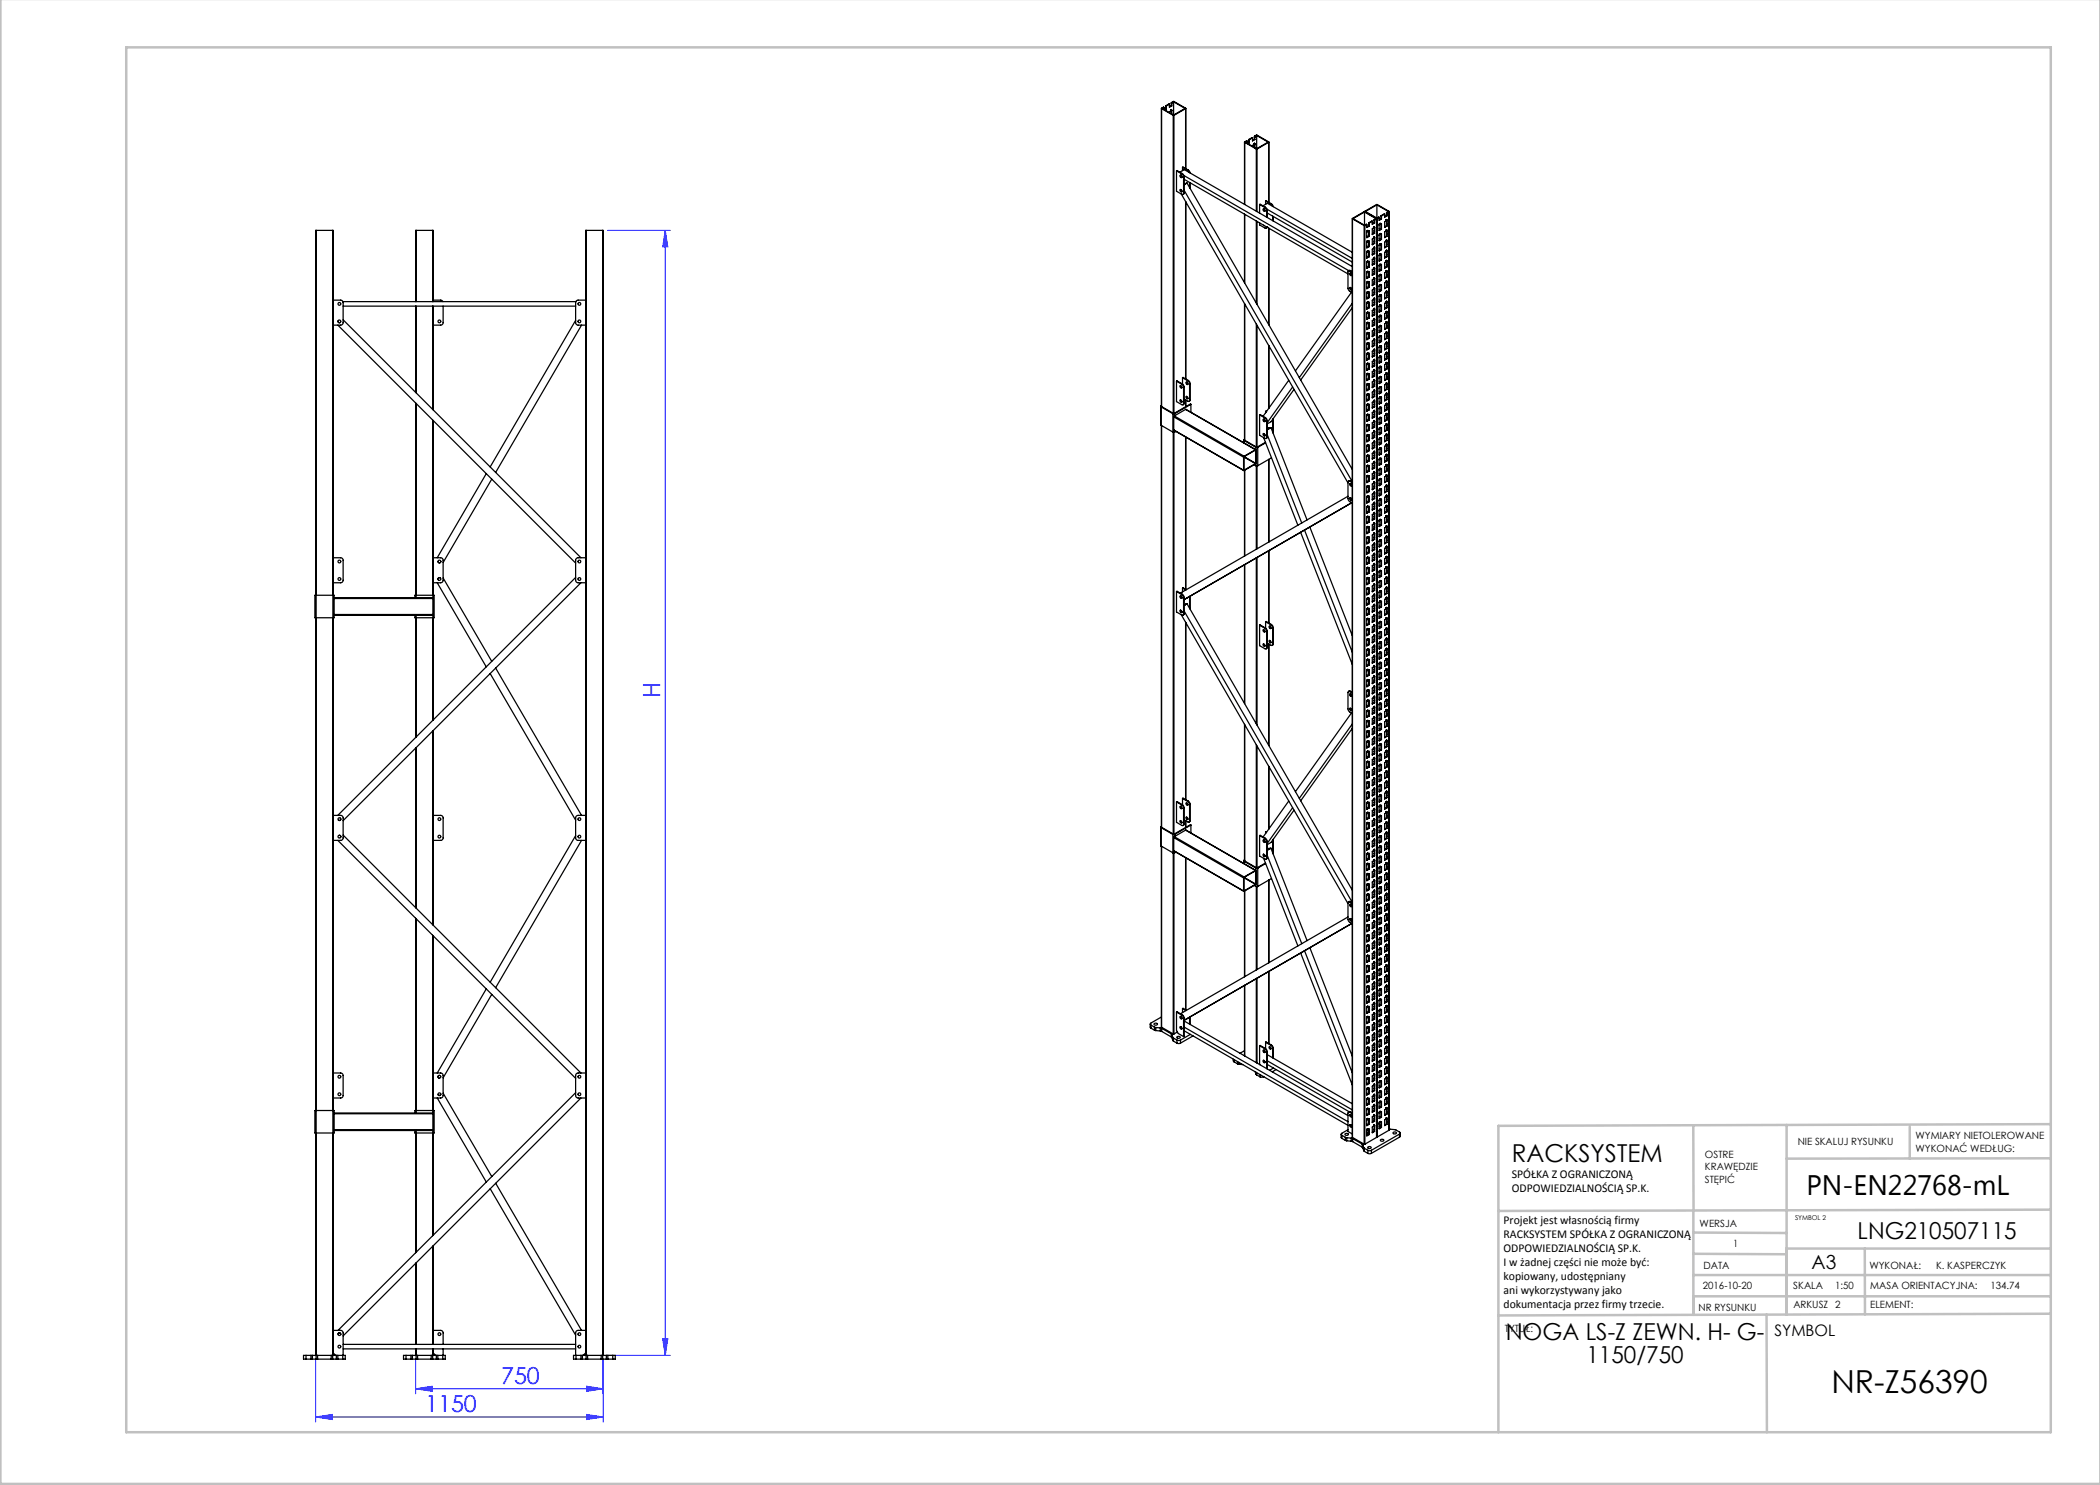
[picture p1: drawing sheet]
<svg xmlns="http://www.w3.org/2000/svg" width="420mm" height="297mm" viewBox="0 0 420 297" stroke-linecap="round" stroke-linejoin="round" font-family="sans-serif">
<defs><g id="words">
<text font-size="6.3" x="366.3" y="278.5">NR-Z56390</text>
<text font-size="5.6" x="361.3" y="239.1">PN-EN22768-mL</text>
<text font-size="4.9" x="302.4" y="232.4">RACKSYSTEM</text>
<g font-size="4.7" fill="#00f">
<text x="132" y="139.5" transform="rotate(-90 132 139.5)">H</text>
<text x="100.2" y="276.7">750</text>
<text x="85" y="282.4">1150</text>
</g>
<g font-size="4.7">
<text x="371.5" y="247.8">LNG210507115</text>
<text x="301.1" y="268.1">NOGA LS-Z ZEWN. H- G-</text>
<text x="317.3" y="272.6">1150/750</text>
</g>
<text font-size="3.9" x="362.3" y="253.8">A3</text>
<text font-size="3.2" x="354.9" y="267.2">SYMBOL</text>
<g font-size="2.4">
<text x="302.4" y="235.6">SPÓŁKA Z OGRANICZONĄ</text>
<text x="302.4" y="238.4">ODPOWIEDZIALNOŚCIĄ SP.K.</text>
<text x="300.7" y="244.7">Projekt jest własnością firmy</text>
<text x="300.7" y="247.5">RACKSYSTEM SPÓŁKA Z OGRANICZONĄ</text>
<text x="300.7" y="250.3">ODPOWIEDZIALNOŚCIĄ SP.K.</text>
<text x="300.7" y="253.1">I w żadnej części nie może być:</text>
<text x="300.7" y="256">kopiowany, udostępniany</text>
<text x="300.7" y="258.8">ani wykorzystywany jako</text>
<text x="300.7" y="261.6">dokumentacja przez firmy trzecie.</text>
</g>
<g font-size="2">
<text x="383.1" y="227.9">WYMIARY NIETOLEROWANE</text>
<text x="341" y="231.6">OSTRE</text>
<text x="359.5" y="228.9">NIE SKALUJ RYSUNKU</text>
<text x="383.1" y="230.4">WYKONAĆ WEDŁUG:</text>
<text x="341" y="234.1">KRAWĘDZIE</text>
<text x="341" y="236.6">STĘPIĆ</text>
<text x="339.9" y="245.4">WERSJA</text>
<text x="346.6" y="249.5">1</text>
<text x="340.6" y="257.7">2016-10-20</text>
<text x="340.7" y="253.8">DATA</text>
<text x="358.7" y="257.7">SKALA</text>
<text x="367" y="257.7">1:50</text>
<text x="373.9" y="253.8">WYKONAŁ:</text>
<text x="374.1" y="257.7">MASA ORIENTACYJNA:</text>
<text x="387.2" y="253.8">K. KASPERCZYK</text>
<text x="398.1" y="257.7">134.74</text>
<text x="339.7" y="262.3">NR RYSUNKU</text>
<text x="358.7" y="261.7">ARKUSZ 2</text>
<text x="374.1" y="261.7">ELEMENT:</text>
<text x="301" y="266.4">TYTUŁ:</text>
</g>
<text font-size="1.3" x="359" y="244">SYMBOL 2</text>
</g></defs>
<g fill="none" stroke="#00f" stroke-width=".2">
<path d="M121.5 46.1h12.6M133.1 46.1v225M133.1 46.1l.5 3.3h-1.1zM63.1 272.1v12.3M83.1 277.8l3.3-.5v1zM83.1 272.1v6.7M83.1 277.8h37.5M117.3 277.3l3.3 .5-3.3 .5zM120.6 272.1v12.3M121.5 271.1h12.6M132.5 267.8h1.1l-.5 3.3zM63.1 283.4l3.3-.5v1z"/>
<path d="M63.1 283.4h57.5M117.3 282.9l3.3 .5-3.3 .5z"/>
</g>
<g fill="none" stroke="#c0c0c0" stroke-width=".5">
<path d="M.1 -.1v296.9h419.9M25.2 9.5h385v276.9h-385zM338.7 225.2v16.9M357.3 225v37.9M382 225.4v6.3M410.1 224.8l-110.4 .4v61.2M410.1 231.7h-52.8M338.7 259.3h71.5M338.7 255h71.5M338.7 250.8l18.6 .1M338.7 246.5l18.6 .1M338.7 242.1v20.9"/>
<path d="M373 249.7v13.2M410.1 241.9l-110.4 .3M410.2 249.7h-52.9v13.2M353.3 262.9l.1 23.5M410.2 262.7l-110.5 .4"/>
</g>
<path d="M236 84l14 8M236 168.1l14 8.1" fill="none" stroke="#808080" stroke-width=".25"/>
<g fill="#00f">
<path d="M83.1 277.8l3.3-.5v1zM117.3 277.3l3.3 .5-3.3 .5zM63.1 283.4l3.3-.5v1zM117.3 282.9l3.3 .5-3.3 .5z"/>
<path d="M132.5 267.8h1.1l-.5 3.3zM133.1 46.1l.5 3.3h-1.1z"/>
</g>
<g fill="none" stroke="#000" stroke-width=".25">
<path d="M232.3 21.7v59.6M232.3 21.7l2.3 1.4M232.8 21.5l-.5 .2M232.8 21.5l-.4 .2 2.3 1.3M232.8 21.5v.4M233.2 21.2h.1M233.2 21.8h.1M233.2 21.2v.6M233.2 21.8l-.3 .1M233.2 21.8l-.3 .2M233.9 20.8l-.7 .4M233.9 20.8v.6l.4-.2"/>
<path d="M234.2 22l.1 .1M234.2 21.9v.1M234.3 20.7v.4M234.3 20.7v.1M234.3 21.1v.1M234.3 21.1l-.4 .2M234.3 20.5l.5-.2 2.3 1.4M234.3 20.5l.1 .1M234.3 20.5v.2M234.3 22.1v.6M234.3 22.1v.7M234.3 22.1v-.2l-.2 .1-.2 .5"/>
<path d="M234.3 20.8v.4M234.4 20.6l-.1 .2M234.6 23.1h.2M234.6 23.1v59.6M234.7 20.4v2.6M234.7 20.4l2.3 1.3-2.3 1.3M234.7 20.4l-.3 .2M234.8 23.1v59.6M235.3 34.2v4l1.1 .7h.2l.1-.2M235.3 34.2l.1-.1 1.1 .6M235.3 34.2l1.1 .6M236 34.4l.9-.5 33.6 19.4"/>
<path d="M236 35.1a.23 .23 0 0 1 .3 .1 .23 .23 0 0 1-.1 .3zM236 37.9a.23 .23 0 0 1 .3 .2 .23 .23 0 0 1-.1 .3zM236.1 35l.3 .5M236.1 37.9l.3 .4M236.2 35.1l.2 .3M236.3 38l.1 .2M236.3 38.8l33.3 57.8M236.4 34.8l.3 .6M236.5 34.7l.3 .6M236.5 34.7l-.1 .1M236.5 33.5v.6M236.5 33.5l1.1 .6"/>
<path d="M236.5 33.5l.1-.1 1.1 .6M236.7 35.4v3.3M236.8 35.1l32.9 19M236.8 38.6l-.2 .3M236.8 36.9l.6-.3 33.1 57.3M236.8 38.1l33.7 58.3M236.8 35.9l32.8 18.9M236.8 35.3v3.3M236.8 35.3l-.1 .1M236.8 38.6l-.1 .1M237.1 21.7l-2.3 1.4M237.1 21.7v12"/>
<path d="M237.2 21.7v12M237.6 34.1l.3 .4M237.7 34l.3 .6M237.7 34l-.1 .1M237.9 36.5v1M238 36.6v1.1M248.9 28.4v12.5M248.9 28.5l2.4 1.3M248.9 28.5v12.4M249.4 28.2l-.5 .3M249.4 28.2l-.4 .2 2.3 1.3M249.4 28.2v.4"/>
<path d="M249.8 27.9h.1M249.8 28.5l.1 .1M249.8 27.9v.6M249.8 28.5l-.3 .2M249.9 28.6l-.3 .1M249.9 27.9v.7M250.5 27.6v.6l.5-.3M250.5 27.6l-.6 .3M250.5 27.6l-.7 .3M250.8 28.8h.1M250.8 28.7v.1M250.9 27.5h.1"/>
<path d="M250.9 27.9h.1M250.9 27.9l-.4 .2M250.9 27.5v.4M250.9 27.3l.5-.3 2.3 1.4M250.9 27.3h.1M250.9 27.3v.2M250.9 28.8v.7M250.9 28.8v-.2l-.1 .1-.3 .6M250.9 28.8l.1 .7M251 27.5v.4M251 27.3v.2M251.3 29.8h.1"/>
<path d="M251.3 29.8v12.4M251.3 27.1l2.3 1.3-2.3 1.3M251.3 27.1l-.3 .2M251.3 27.1v2.6M251.4 29.8v12.5M253.7 28.4l-2.3 1.4M253.8 28.4v12.1M63.2 46.1l-.1 73M63.2 46.1v225M63.2 46.1h3.3M66.5 46.1l.1 73M66.5 46.1v73"/>
<path d="M83.2 46.1l-.1 14.2M83.2 46.1h3.3M83.2 46.1v14.2M86.5 46.1l.1 14.2M86.5 46.1v14.2M117.2 46.1l-.1 225M117.2 46.1h3.3M117.2 46.1v225M120.5 46.1h.1v225M120.5 46.1v225.7M237.1 40.3v35.5M237.2 40.4v35.4"/>
<path d="M248.9 42.8v13.7M248.9 42.9v13.7M251.3 44.2v16.4M251.4 44.3v16.6M251.9 44.6v.4l1.1 .6h.2l.1-.2M251.9 40.9v1.7M251.9 40.9l1.1 .6M251.9 40.9l.1-.1 1.1 .7M252.6 41.2l.9-.5 17 9.8M252.6 41.8a.23 .23 0 0 1 .4 .1 .23 .23 0 0 1-.2 .3zM252.7 45l.2 .1M252.7 41.8l.3 .4-.2-.4"/>
<path d="M252.8 41.8l.2 .3M253 41.5l.3 .6M253.1 41.5l.3 .6M253.1 41.5h-.1M253.1 40.2l.1-.1 1.1 .7M253.1 40.2v.7M253.1 40.2l1.1 .6M253.3 45.4h.1M253.3 42.1v1.3M253.4 41.8l17.1 9.9M253.4 45.4l-.2 .2M253.4 42.6l17.1 9.8"/>
<path d="M253.4 42.1h-.1M253.4 42.1v1.4M253.7 45.6l.1 19.4M254.2 40.8l.3 .5M254.3 40.8l.3 .5M254.3 40.8h-.1M254.5 43.2v.9M254.6 43.3v.9M269.9 54.2l-.1-.1-.2 .2v3.4l.2 .4 .7 .5M269.9 54.2l.6 .3M270 54.7a.23 .23 0 0 1 .3 .1 .23 .23 0 0 1-.2 .3zM270 57.5a.23 .23 0 0 1 .3 .2 .23 .23 0 0 1-.2 .3z"/>
<path d="M270.1 54.6l.2 .5-.2-.5M270.1 57.5l.2 .4M270.1 54.1h-.4M270.1 54.1l.4 .2M270.1 54.1l-.2 .1M270.2 54.7l.1 .2M270.3 58.5l-11.2 15.7M270.5 43.7v183.8M270.5 43.8l2.3 1.3M270.5 43.8v183.7M272.8 45.1h.2M272.8 45.1v183.7"/>
<path d="M272.9 42.4l-2.3 1.3 2.3 1.4M272.9 42.4l2.3 1.3-.4 .2M272.9 42.4v2.7M272.9 42.3h.1M273 42.3l2.4-1.4 2.4 1.4-.4 .3M273 42.3l-2.5 1.5M273 45.1v183.7M273 42.3l2.3 1.4M273.4 44.9l-.5 .2M273.4 44.9v.6l.4-.3M273.4 44.9l-.4 .2M273.4 52.5v1.2l.4-.3"/>
<path d="M273.4 54.6v1.1l.4-.3M273.4 50.5v1.1l.4-.2M273.4 54.5h.1M273.4 52.5h.1M273.4 50.4h.1M273.5 46.2h.1M273.5 48.2h.1M273.5 50.3h.1M273.5 52.3h.1M273.5 54.4h.1M273.5 56.4h.1M273.5 58.4h.1"/>
<path d="M273.5 46.2l.1 .1M273.5 52.3l.1 .1M273.5 56.4l.1 .1M273.5 58.4l.1 .1M273.5 46.1v.1M273.5 50.2v.1M273.5 52.2v.1M273.5 54.3v.1M273.5 56.3v.1M273.5 48.2l.1 .1M273.5 48.3h.1M273.6 54.4l.2-.1v1.1"/>
<path d="M273.6 48.3h.1M273.6 48.3v-.2l-.3 .4 .1 1.1 .4-.3M273.6 54.4v-.2l-.2 .3M273.6 58.5v-.2l-.3 .4 .1 1.1 .4-.3M273.6 56.5v-.2l-.3 .3 .1 1.2 .4-.3M273.6 52.4v-.2l-.2 .3M273.6 50.3v-.1l-.2 .2M273.6 46.3v-.2l-.3 .3 .1 1.1 .4-.2M273.6 48.3l.2-.1v1.1M273.6 52.4l.2-.1v1.1M273.6 46.3l.2-.2v1.2M273.6 58.5l.2-.1v1.1"/>
<path d="M273.6 50.3l.2-.1v1.2M273.6 56.5l.2-.2v1.2M273.7 53.4h.1M273.7 45.2l-.3 .2M273.7 47.2l-.3 .2M273.7 49.3l-.3 .2M273.7 53.4l-.3 .2M273.7 55.4l-.3 .2M273.7 59.5l-.3 .2M273.7 44.6h.1M273.7 45.2h.1M273.7 44.6v.6"/>
<path d="M273.7 46.2v1M273.7 48.2v1.1M273.7 50.3v1M273.7 52.3v1.1M273.7 54.4v1M273.7 56.4v1M273.7 58.4v1.1M273.7 47.2l.1 .1M273.7 49.3h.1M273.7 51.3l.1 .1M273.7 51.3l-.3 .2M273.7 55.4h.1"/>
<path d="M273.7 57.4l.1 .1M273.7 57.4l-.3 .2M273.7 59.5h.1M273.8 44.6v.6M274.5 44.3l-.8 .3M274.5 44.3l-.7 .3M274.5 44.3v.6l.4-.3M274.8 53.6h.1M274.8 45.5h.1M274.8 47.5l.1 .1M274.8 49.5l.1 .1M274.8 51.6h.1"/>
<path d="M274.8 53.6l.1 .1M274.8 55.7h.1M274.8 57.7l.1 .1M274.8 59.7l.1 .1M274.8 45.4v.1M274.8 47.4v.1M274.8 49.5h.1M274.8 51.5v.1M274.8 53.5v.1M274.8 55.6v.1M274.8 57.6v.1M274.8 59.7h.1"/>
<path d="M274.8 47.5h.1M274.8 57.7h.1M274.8 59.8h.1M274.8 50.3h.1M274.8 54.4h.1M274.8 46.2h.1M274.8 44.6l-.3 .2M274.8 46.6l-.3 .2M274.8 48.6l-.3 .3M274.8 50.7l-.3 .2M274.8 52.7l-.3 .2M274.8 54.8l-.3 .2"/>
<path d="M274.8 56.8l-.3 .2M274.8 58.8l-.3 .3M274.8 44.1l.1 .1M274.8 44.6h.1M274.8 44.1v.5M274.8 46.2v.4M274.8 48.2v.4M274.8 50.3v.4M274.8 52.3v.4M274.8 54.4v.4M274.8 56.4v.4M274.8 58.4v.4"/>
<path d="M274.8 46.6h.1M274.8 48.2l.1 .1M274.8 48.6l.1 .1M274.8 50.7h.1M274.8 52.3l.1 .1M274.8 52.7l.1 .1M274.8 54.8h.1M274.8 56.4h.1M274.8 56.8l.1 .1M274.8 58.4l.1 .1M274.8 58.8l.1 .1M274.8 43.9l.1 .1"/>
<path d="M274.8 43.9v.2M274.9 45.5l-.1 .7M274.9 49.6l-.1 .7M274.9 53.7l-.1 .7M274.9 57.7l-.1 .7M274.9 59.8l-.1 .7M274.9 55.7l-.1 .7M274.9 51.6l-.1 .7M274.9 47.5l-.1 .7M274.9 47.5h.1M274.9 47.5v-.1l-.4 .4v1.2l.4-.3M274.9 51.6h.1"/>
<path d="M274.9 51.6v-.2l-.4 .5v1.1l.4-.2M274.9 55.7h.1M274.9 55.7v-.2l-.4 .5v1.1l.4-.2M274.9 59.8h.1M274.9 59.8v-.2l-.4 .5v1.1l.4-.3M274.9 57.8h.1M274.9 57.8v-.2l-.4 .4v1.2l.4-.3M274.9 49.6h.1M274.9 49.6v-.2l-.4 .5v1.1l.4-.3M274.9 45.5h.1M274.9 45.5v-.2l-.4 .5v1.1l.4-.3M274.9 53.7v-.2l-.4 .4v1.2l.4-.3"/>
<path d="M274.9 47.6v.7M274.9 51.6v.8M274.9 59.8v.7M274.9 57.8v.7M274.9 53.7v.7M274.9 49.6v.7M274.9 45.5v.7M274.9 55.7v.7M274.9 44.2v.4M274.9 46.2v.4M274.9 48.3v.4M274.9 50.3v.4"/>
<path d="M274.9 52.4v.4M274.9 54.4v.4M274.9 56.4v.5M274.9 58.5v.4M274.9 44v.2M275.3 43.7h.1M275.3 43.7v.1M275.3 43.8l-.4 .2M275.3 43.8v183.7M275.3 43.7v183.8M275.4 41l2.3 1.3-.4 .2M275.4 41l-2.3 1.3 2.3 1.3"/>
<path d="M275.4 41v2.6M275.4 43.7v183.7M275.8 43.5l-.4 .1M275.8 43.5l-.4 .2M275.8 43.5v.6l.5-.3M275.9 45l-.1 1.1 .5-.3M275.9 55.2l-.1 1.1 .5-.2M275.9 57.2l-.1 1.2 .5-.3M275.9 57.2l.1-.3 .1 .2 .2-.1v1.1M275.9 57.2h.1M275.9 55.1h.1M275.9 52.9l.1-.1 .1 .2 .2-.1v1.1l-.5 .3z"/>
<path d="M275.9 44.9h.1M276 44.8h.1M276 46.8h.1M276 48.8h.1M276 50.9h.1M276 52.9h.1M276 55h.1M276 57h.1M276 59h.1M276 46.8l.1 .1M276 50.9l.1 .1M276 52.9l.1 .1"/>
<path d="M276 57l.1 .1M276 59l.1 .1M276 44.7v.1M276 46.7v.1M276 50.8v.1M276 54.9v.1M276 56.9v.1M276 48.9h.1M276 59.1l.3-.1v1.1M276 59.1v-.2l-.2 .4v1.1l.5-.3M276 55l.3-.1v1.2M276 50.9l.3-.1v1.2"/>
<path d="M276 50.9v-.1l-.2 .3v1.1l.5-.2M276 48.9l.3-.1v1.1M276 48.9v-.2l-.2 .4v1.1l.5-.3M276 46.9l.3-.2v1.2M276 46.9v-.2l-.2 .3v1.2l.5-.3M276 44.8l.3-.1v1.1M276 55v-.1l-.1 .2M276 44.8v-.2l-.1 .3M276.2 43.1l.1 .1M276.2 43.8h.1M276.2 43.1v.7M276.2 44.8v1"/>
<path d="M276.2 46.8v1M276.2 48.8v1.1M276.2 50.9v1M276.2 52.9v1.1M276.2 55v1M276.2 57v1M276.2 59v1.1M276.2 43.8l-.4 .2M276.2 45.8h.1M276.2 45.8l-.4 .2M276.2 47.8l.1 .1M276.2 47.8l-.4 .3"/>
<path d="M276.2 49.9h.1M276.2 49.9l-.4 .2M276.2 51.9l.1 .1M276.2 51.9l-.4 .2M276.2 54h.1M276.2 54l-.4 .2M276.2 56l.1 .1M276.2 56l-.4 .2M276.2 58l.1 .1M276.2 58l-.4 .3M276.3 43.2v.6M276.9 42.8l-.6 .4"/>
<path d="M276.9 42.8l-.7 .3M276.9 42.8v.6l.5-.2M277.3 44l.1 .1M277.3 46.1h.1M277.3 56.3h.1M277.3 50.1l.1 .1M277.3 58.3l.1 .1M277.3 43.9v.1M277.3 46v.1M277.3 48v.1M277.3 50.1h.1M277.3 52.1v.1"/>
<path d="M277.3 54.1v.1M277.3 56.2v.1M277.3 58.2v.1M277.3 48.1h.1M277.3 50.2h.1M277.3 52.2h.1M277.3 54.2h.1M277.3 58.3h.1M277.3 48.1l.1 .1M277.3 52.2l.1 .1M277.3 54.2l.1 .1M277.3 44.8h.1"/>
<path d="M277.3 42.7l.1 .1M277.3 43.1l.1 .1M277.3 43.1l-.4 .2M277.3 42.7v.4M277.3 44.8v.4M277.3 46.8v.4M277.3 48.8v.4M277.3 50.9v.4M277.3 52.9v.4M277.3 55v.4M277.3 57v.4M277.3 59v.5"/>
<path d="M277.3 45.2h.1M277.3 45.2l-.4 .2M277.3 46.8l.1 .1M277.3 47.2l.1 .1M277.3 47.2l-.4 .2M277.3 48.8l.1 .1M277.3 49.2l.1 .1M277.3 49.2l-.4 .3M277.3 50.9h.1M277.3 51.3h.1M277.3 51.3l-.4 .2M277.3 52.9l.1 .1"/>
<path d="M277.3 53.3l.1 .1M277.3 53.3l-.4 .2M277.3 55h.1M277.3 55.4h.1M277.3 55.4l-.4 .2M277.3 57l.1 .1M277.3 57.4l.1 .1M277.3 57.4l-.4 .2M277.3 59l.1 .1M277.3 59.5h.1M277.3 59.5l-.4 .2M277.3 42.5l.1 .1"/>
<path d="M277.3 42.5v.2M277.3 44.1v.7M277.3 48.2v.6M277.3 52.2v.7M277.3 56.3v.7M277.3 58.4v.6M277.3 54.3v.7M277.3 50.2v.7M277.3 46.1v.7M277.4 46.1h.1M277.4 46.1v-.2l-.5 .5v1.1l.5-.2M277.4 50.2h.1"/>
<path d="M277.4 50.2v-.2l-.5 .5v1.1l.5-.3M277.4 54.3h.1M277.4 54.3v-.2l-.5 .4v1.2l.5-.3M277.4 58.4h.1M277.4 58.4v-.2l-.5 .4v1.2l.5-.3M277.4 56.3h.1M277.4 56.3v-.2l-.5 .5v1.1l.5-.2M277.4 52.2h.1M277.4 52.2v-.1l-.5 .4v1.1l.5-.2M277.4 48.2h.1M277.4 48.2v-.2l-.5 .4v1.2l.5-.3M277.4 44.1h.1"/>
<path d="M277.4 44.1v-.2l-.5 .4v1.2l.5-.3M277.4 46.1v.8M277.4 50.2v.7M277.4 54.3v.7M277.4 58.4v.7M277.4 56.3v.8M277.4 52.2v.8M277.4 48.2v.7M277.4 44.1v.7M277.4 42.8v.4M277.4 44.8v.4M277.4 46.9v.4"/>
<path d="M277.4 48.9v.4M277.4 50.9v.4M277.4 53v.4M277.4 55v.4M277.4 57.1v.4M277.4 59.1v.4M277.4 42.6v.2M277.8 42.3v183.8M66.6 60h1.6l.3 .2 .1 .3v4.2l-.4 .3h-1.6M67.6 65l47.5 47.6M67.7 64.1v.4h.4M68.6 60.3h46.6"/>
<path d="M68.6 64l47.6 47.6M68.6 61.2h46.5M83.1 61.2v17.3M83.2 61.2v17.4M86.5 61.2v20.7M86.6 60h1.6l.4 .3M86.6 61.2v20.8M88.6 61.2v3.5l-.4 .3h-1.6M115.1 64.1l-17.1 29.3M116.3 65l-17.2 29.5M117.1 60h-1.6l-.3 .2-.1 .3 .1 4.2 .3 .3h1.6M235.3 76.2v4.1l1.1 .7h.2l.1-.3"/>
<path d="M235.3 76.2h.1l1.1 .6M235.3 76.2l1.1 .7M236 77.2a.23 .23 0 0 1 .3 .1 .23 .23 0 0 1-.1 .3zM236.1 77.1l.3 .5M236.1 80l.3 .4M236.4 76.9l.3 .6M236.5 76.8l.3 .6M236.5 76.8l-.1 .1M236.5 75.5l1.1 .7M236.5 75.5v1.3M236.5 75.5h.1l1.1 .6M236.7 77.5v3.2"/>
<path d="M236.8 79.8l.9 .5 .2-.3M236.8 77.4l-.1 .1M236.8 77.4v3.3M237.1 80v1.4M237.2 76.5a.23 .23 0 0 1 .3 .1 .23 .23 0 0 1-.1 .3zM237.2 79.3a.23 .23 0 0 1 .3 .1 .23 .23 0 0 1-.1 .4zM237.3 76.4l.3 .5M237.3 79.3l.3 .4M237.6 76.2l.3 .6M237.7 76.1l.3 .6M237.7 76.1l-.1 .1M237.9 76.8v3.2"/>
<path d="M238 80l-.2 .3M238 76.7v3.3M238 76.7l-.1 .1M238 80h-.1M248.9 60.7v27.3M248.9 60.8v27.2M251.3 64.8v24.6M251.4 65.1v24.3M253.7 69.1v12.6M257.8 76.1l-5.2 7.2M258.5 77.4l-5.1 7.1M258.8 77.9l-4.6 6.4-.8 .5"/>
<path d="M270.5 60.6l-10.6 14.9M270.5 61.5l-10.4 14.5M273.4 64.8v1.1l.4-.2M273.4 77v1.2l.4-.3M273.4 75v1.1l.4-.2M273.4 62.7v1.2l.4-.3M273.4 77h.1M273.4 74.9h.1M273.4 64.7h.1M273.4 62.7h.1M273.5 60.5h.1M273.5 62.5h.1"/>
<path d="M273.5 64.6h.1M273.5 66.6h.1M273.5 68.6h.1M273.5 70.7h.1M273.5 72.7h.1M273.5 74.8h.1M273.5 76.8l.1 .1M273.5 78.8h.1M273.5 62.5l.1 .1M273.5 68.6l.1 .1M273.5 72.7l.1 .1M273.5 60.4v.1"/>
<path d="M273.5 64.5v.1M273.5 66.5v.1M273.5 70.6v.1M273.5 74.7v.1M273.5 76.7v.1M273.5 66.6l.1 .1M273.5 78.8l.1 .1M273.5 60.5l.1 .1M273.5 70.7l.1 .1M273.5 78.9h.1M273.6 78.9h.1M273.6 78.9v-.2l-.3 .4 .1 1.1 .4-.3"/>
<path d="M273.6 76.9h.1M273.6 74.8h.1M273.6 70.7v.1M273.6 70.7v-.1l-.3 .3 .1 1.1 .4-.2M273.6 66.7h.1M273.6 66.7v-.2l-.3 .3 .1 1.2 .4-.3M273.6 60.5h.1M273.6 60.5v-.1l-.3 .3 .1 1.1 .4-.2M273.6 76.9v-.2l-.2 .3M273.6 74.8v-.1l-.2 .2M273.6 72.8v-.2l-.3 .4 .1 1.1 .4-.3M273.6 68.7v-.2l-.3 .4 .1 1.1 .4-.3"/>
<path d="M273.6 64.6v-.2l-.2 .3M273.6 62.6v-.2l-.2 .3M273.6 60.5l.2-.1v1.2M273.6 64.6l.2-.1v1.2M273.6 68.7l.2-.1v1.1M273.6 72.8l.2-.1v1.1M273.6 76.9l.2-.1v1.1M273.6 78.9l.2-.1v1.1M273.6 74.8l.2-.1v1.2M273.6 70.8l.2-.2v1.2M273.6 66.7l.2-.2v1.2M273.6 62.6l.2-.1v1.1"/>
<path d="M273.7 61.5l-.3 .2M273.7 63.6l-.3 .2M273.7 65.6l-.3 .2M273.7 67.6l-.3 .3M273.7 69.7l-.3 .2M273.7 73.8l-.3 .2M273.7 69.7h.1M273.7 75.8l-.3 .2M273.7 77.8l-.3 .3M273.7 79.9l-.3 .2M273.7 60.5v1M273.7 62.5v1.1"/>
<path d="M273.7 64.6v1M273.7 66.6v1M273.7 68.6v1.1M273.7 70.7v1M273.7 72.7v1.1M273.7 74.8v1M273.7 76.8v1M273.7 78.8v1.1M273.7 61.5l.1 .1M273.7 63.6h.1M273.7 65.6l.1 .1M273.7 67.6l.1 .1"/>
<path d="M273.7 71.7l.1 .1M273.7 71.7l-.3 .2M273.7 73.8h.1M273.7 75.8l.1 .1M273.7 77.8l.1 .1M273.7 79.9h.1M274.8 63.8l.1 .1M274.8 65.9h.1M274.8 76.1h.1M274.8 61.8h.1M274.8 67.9l.1 .1M274.8 72l.1 .1"/>
<path d="M274.8 74l.1 .1M274.8 78.1l.1 .1M274.8 61.7v.1M274.8 63.7v.1M274.8 65.8v.1M274.8 67.8v.1M274.8 69.9h.1M274.8 71.9v.1M274.8 73.9v.1M274.8 76v.1M274.8 78v.1M274.8 67.9h.1"/>
<path d="M274.8 70h.1M274.8 72h.1M274.8 74h.1M274.8 78.1h.1M274.8 62.5l.1 .1M274.8 66.6l.1 .1M274.8 68.6l.1 .1M274.8 72.7l.1 .1M274.8 74.8h.1M274.8 76.8l.1 .1M274.8 78.8l.1 .1M274.8 65l-.3 .2"/>
<path d="M274.8 67l-.3 .2M274.8 69.1l-.3 .2M274.8 71.1l-.3 .2M274.8 73.1l-.3 .2M274.8 75.2l-.3 .2M274.8 77.2l-.3 .2M274.8 79.3l-.3 .2M274.8 60.5v.4M274.8 62.5v.4M274.8 64.6v.4M274.8 66.6v.4M274.8 68.6v.5"/>
<path d="M274.8 70.7v.4M274.8 72.7v.4M274.8 74.8v.4M274.8 76.8v.4M274.8 78.8v.5M274.8 60.5h.1M274.8 60.9h.1M274.8 60.9l-.3 .2M274.8 62.9l.1 .1M274.8 62.9l-.3 .2M274.8 64.6h.1M274.8 65h.1"/>
<path d="M274.8 67l.1 .1M274.8 69.1h.1M274.8 70.7h.1M274.8 71.1h.1M274.8 73.1l.1 .1M274.8 75.2h.1M274.8 77.2l.1 .1M274.8 79.3h.1M274.9 61.8l-.1 .7M274.9 65.9l-.1 .7M274.9 70l-.1 .7M274.9 78.2l-.1 .6"/>
<path d="M274.9 76.1l-.1 .7M274.9 72l-.1 .7M274.9 68l-.1 .6M274.9 63.9l-.1 .7M274.9 74.1l-.1 .7M274.9 63.9h.1M274.9 63.9v-.2l-.4 .4v1.2l.4-.3M274.9 68h.1M274.9 68v-.2l-.4 .4v1.2l.4-.3M274.9 72h.1M274.9 72v-.1l-.4 .4v1.1l.4-.2M274.9 76.1h.1"/>
<path d="M274.9 76.1v-.2l-.4 .5v1.1l.4-.2M274.9 78.2h.1M274.9 78.2v-.2l-.4 .4v1.2l.4-.3M274.9 74.1h.1M274.9 74.1v-.2l-.4 .4v1.2l.4-.3M274.9 70h.1M274.9 70v-.2l-.4 .5v1.1l.4-.3M274.9 61.8h.1M274.9 61.8v-.1l-.4 .4v1.1l.4-.2M274.9 65.9v-.2l-.4 .5v1.1l.4-.2M274.9 63.9v.7M274.9 68v.7"/>
<path d="M274.9 72.1v.7M274.9 76.1v.8M274.9 78.2v.7M274.9 74.1v.7M274.9 70v.7M274.9 65.9v.8M274.9 61.8v.8M274.9 60.5v.4M274.9 62.6v.4M274.9 64.6v.4M274.9 66.7v.4M274.9 68.7v.4"/>
<path d="M274.9 70.7v.4M274.9 72.8v.4M274.9 74.8v.4M274.9 76.9v.4M274.9 78.9v.4M275.9 67.4l-.1 1.2 .5-.3M275.9 69.5l-.1 1.1 .5-.3M275.9 77.6l-.1 1.2 .5-.3M275.9 79.7l-.1 1.1 .5-.2M275.9 79.6h.1M275.9 77.6h.1M275.9 69.4l.1-.3 .1 .2 .2-.1v1.1"/>
<path d="M275.9 69.4h.1M275.9 67.4h.1M275.9 65.2l.1-.1 .1 .1 .2-.1v1.2l-.5 .2zM276 61.1h.1M276 63.1h.1M276 65.2h.1M276 67.2l.1 .1M276 69.3h.1M276 71.3h.1M276 73.3h.1M276 75.4h.1M276 77.4l.1 .1"/>
<path d="M276 79.5h.1M276 61.1l.1 .1M276 63.1l.1 .1M276 71.3l.1 .1M276 75.4l.1 .1M276 61v.1M276 65.1v.1M276 67.2h.1M276 69.2v.1M276 71.2v.1M276 75.3v.1M276 77.4h.1"/>
<path d="M276 79.4v.1M276 67.2v.1M276 77.4v.1M276 73.4h.1M276 79.5l.3-.1v1.2M276 77.5l.3-.1v1.1M276 75.4l.3-.1v1.2M276 75.4v-.1l-.2 .3v1.1l.5-.2M276 73.4l.3-.1v1.1M276 73.4v-.2l-.2 .4v1.1l.5-.3M276 71.3l.3-.1v1.2M276 71.3v-.1l-.2 .3v1.2l.5-.3"/>
<path d="M276 67.3l.3-.1v1.1M276 63.2l.3-.1v1.1M276 63.2v-.2l-.2 .4v1.1l.5-.3M276 61.1l.3-.1v1.2M276 61.1v-.1l-.2 .3v1.1l.5-.2M276 67.3v-.2l-.1 .3M276 77.5v-.2l-.1 .3M276 79.5v-.2l-.1 .3M276.2 61.1v1M276.2 63.1v1.1M276.2 65.2v1M276.2 67.2v1.1"/>
<path d="M276.2 69.3v1M276.2 71.3v1M276.2 73.3v1.1M276.2 75.4v1M276.2 77.4v1.1M276.2 79.5v1M276.2 60.1h.1M276.2 60.1l-.4 .2M276.2 62.1l.1 .1M276.2 62.1l-.4 .2M276.2 64.2h.1M276.2 64.2l-.4 .2"/>
<path d="M276.2 66.2l.1 .1M276.2 66.2l-.4 .2M276.2 68.3h.1M276.2 68.3l-.4 .2M276.2 70.3h.1M276.2 70.3l-.4 .2M276.2 72.3l.1 .1M276.2 72.3l-.4 .3M276.2 74.4h.1M276.2 74.4l-.4 .2M276.2 76.4l.1 .1M276.2 76.4l-.4 .2"/>
<path d="M276.2 78.5h.1M276.2 78.5l-.4 .2M277.3 68.5h.1M277.3 60.4h.1M277.3 62.4l.1 .1M277.3 64.4l.1 .1M277.3 66.5h.1M277.3 68.5l.1 .1M277.3 70.6h.1M277.3 72.6l.1 .1M277.3 74.6l.1 .1M277.3 76.7h.1"/>
<path d="M277.3 60.3v.1M277.3 62.3v.1M277.3 64.4h.1M277.3 66.4v.1M277.3 68.4v.1M277.3 70.5v.1M277.3 72.5v.1M277.3 74.6h.1M277.3 76.6v.1M277.3 78.6v.1M277.3 62.4h.1M277.3 72.6h.1"/>
<path d="M277.3 74.7h.1M277.3 78.7h.1M277.3 78.7l.1 .1M277.3 61.1v.4M277.3 63.1v.4M277.3 65.2v.4M277.3 67.2v.4M277.3 69.3v.4M277.3 71.3v.4M277.3 73.3v.4M277.3 75.4v.4M277.3 77.4v.4"/>
<path d="M277.3 79.5v.4M277.3 61.1h.1M277.3 61.5h.1M277.3 61.5l-.4 .2M277.3 63.1l.1 .1M277.3 63.5l.1 .1M277.3 63.5l-.4 .3M277.3 65.2h.1M277.3 65.6h.1M277.3 65.6l-.4 .2M277.3 67.2l.1 .1M277.3 67.6l.1 .1"/>
<path d="M277.3 67.6l-.4 .2M277.3 69.3h.1M277.3 69.7h.1M277.3 69.7l-.4 .2M277.3 71.3h.1M277.3 71.7l.1 .1M277.3 71.7l-.4 .2M277.3 73.3l.1 .1M277.3 73.7l.1 .1M277.3 73.7l-.4 .3M277.3 75.4h.1M277.3 75.8h.1"/>
<path d="M277.3 75.8l-.4 .2M277.3 77.4l.1 .1M277.3 77.8l.1 .1M277.3 77.8l-.4 .2M277.3 79.9l-.4 .2M277.3 79.5h.1M277.3 79.9h.1M277.3 60.4v.7M277.3 64.5v.7M277.3 68.6v.7M277.3 72.6v.7M277.3 76.7v.7"/>
<path d="M277.3 78.8v.7M277.3 70.6v.7M277.3 66.5v.7M277.3 62.4v.7M277.3 74.7v.7M277.4 62.4h.1M277.4 62.4v-.1l-.5 .4v1.2l.5-.3M277.4 66.5h.1M277.4 66.5v-.2l-.5 .5v1.1l.5-.2M277.4 70.6h.1M277.4 70.6v-.2l-.5 .5v1.1l.5-.2M277.4 74.7h.1"/>
<path d="M277.4 74.7v-.2l-.5 .5v1.1l.5-.3M277.4 78.8h.1M277.4 78.8v-.2l-.5 .4v1.2l.5-.3M277.4 76.7h.1M277.4 76.7v-.1l-.5 .4v1.1l.5-.2M277.4 72.7h.1M277.4 72.7v-.2l-.5 .4v1.2l.5-.3M277.4 68.6h.1M277.4 68.6v-.2l-.5 .4v1.2l.5-.3M277.4 64.5h.1M277.4 64.5v-.2l-.5 .5v1.1l.5-.3M277.4 60.4h.1"/>
<path d="M277.4 60.4v-.2l-.5 .5v1.1l.5-.3M277.4 62.5v.7M277.4 66.5v.8M277.4 70.6v.7M277.4 74.7v.7M277.4 78.8v.7M277.4 76.7v.8M277.4 72.7v.7M277.4 68.6v.7M277.4 64.5v.7M277.4 60.4v.7M277.4 61.1v.4"/>
<path d="M277.4 63.2v.4M277.4 65.2v.4M277.4 67.3v.4M277.4 69.3v.4M277.4 71.3v.5M277.4 73.4v.4M277.4 75.4v.4M277.4 77.5v.4M277.4 79.5v.4M83.1 80.6v38.5M83.2 80.7v38.9M86.5 84v35.1"/>
<path d="M86.6 84.1v35M97.3 94.7l-9.9 16.9M98.4 95.8l-9.8 16.7M232.1 81.3l.1 3.7M232.2 81.2v.2M232.2 81.4v3.6M232.2 81.2h.1M232.2 81.4l2.4 1.3M232.2 85l2.4 1.4M232.3 81.3h.1M232.3 85.1v80.4M232.3 81.1l-.1 .1"/>
<path d="M232.3 81.3l-.1 .1M232.3 81.3l2.4 1.4M234.6 82.7h.3M234.6 86.4h.3M234.6 82.7v3.7M234.6 86.4v80.4M234.7 82.7h.1M234.7 82.7h-.1M234.8 86l13.9 8.1M234.8 83.4v2.6M234.8 83.4l13.9 8M234.8 86l13.9 8"/>
<path d="M234.8 86.5v80.3M234.8 82.7h.1M234.9 83.2l-.1 .2M234.9 83.2l13.9 8.1M234.9 82.7v.4M234.9 86.1v.3M235.2 86.3l-.3 .1M236 80a.23 .23 0 0 1 .3 .1 .23 .23 0 0 1-.1 .3zM236.8 80.7l-.2 .3M236.8 80.7h-.1M237.1 81.9l14.1 8M237.1 81.9l-2.2 1.3"/>
<path d="M237.1 81.9l14 8M237.1 87.4v30.5M237.2 80v1.3M237.2 87.4v30.5M238.2 80.9v1.5M238.2 80.9l-3.3 1.8M238.2 80.9l-.1-.1-3.3 1.9M248.7 91.4v2.6M248.8 88v.5M248.8 94h.1M248.8 91.4v2.6M248.8 91.4l2.3 1.3"/>
<path d="M248.8 91.3l2.3 1.4M248.8 91.3l-.1 .1M248.8 91.3v.1M248.8 87.9v.2M248.8 88.1v.5M248.8 87.9h.1M248.8 88.1l2.4 1.4M248.9 94.1v17.1M248.9 87.9h-.1M248.9 88l-.1 .1M248.9 88l2.4 1.4M248.9 94v17.2"/>
<path d="M250.8 92.9l.4 .3M251.1 89.9l.1 .1M251.1 90h.1M251.1 89.9l-2.3 1.4M251.1 90l-2.3 1.3M251.1 92.7l-2.3 1.3M251.1 92.7h.1M251.1 90v2.7M251.2 92.6l-2.4 1.5-.1-.1M251.2 89.5h.3M251.2 93.2h.3M251.2 89.5v3.7"/>
<path d="M251.3 93.2v16.6M251.3 89.4h.1M251.3 89.4l-.1 .1M251.4 93.2v16.6M251.4 89.4l.1 .1M251.5 89.5v3.7M251.9 83v4.1l1.1 .6h.3v-.2M251.9 83l.1-.1 1.1 .6M251.9 83l1.1 .6M252.6 83.9a.23 .23 0 0 1 .4 .1 .23 .23 0 0 1-.2 .3zM252.6 86.7a.23 .23 0 0 1 .4 .2 .23 .23 0 0 1-.2 .3zM252.7 87.5l6.9 17.5"/>
<path d="M252.9 83.9l.1 .2M252.9 86.8l.1 .2M253 83.6l.3 .6M253 87.1l-.3-.4 .3 .4M253 84.3l-.3-.4 .3 .4M253.1 83.5l.3 .6M253.1 83.5l-.1 .1M253.1 88.5l-1.7 .9M253.1 82.3v.2M253.1 82.3l.2 .1M253.1 88.6l-1.6 .9M253.3 82.3h-.2"/>
<path d="M253.3 84.2v3.3M253.4 87.4l-.2 .3M253.4 86.9l6.9 17.7M253.4 84.1v3.3M253.4 84.1l-.1 .1M253.4 87.4l-.1 .1M253.8 91.9l-.1 16.5M254 85.6l-.6 .1M254.2 85.5l7.2 18.5M254.2 85.5l-.8 .5M254.2 85.5l-.8 .1M254.3 91.6l-2.8 1.6"/>
<path d="M254.5 83.9v2.5M254.6 83.7v3M269.6 99.3l-33.5 19.3M269.9 96.2h-.1l-.2 .2v3.4l.2 .4 .7 .4M269.9 96.2l.6 .3M270 96.7a.23 .23 0 0 1 .3 .2 .23 .23 0 0 1-.2 .3zM270 99.6a.23 .23 0 0 1 .3 .1 .23 .23 0 0 1-.2 .3zM270.1 99.6l.2 .4-.2-.4M270.1 96.7l.2 .4M270.1 96.2h-.4M270.1 96.2h-.2M270.1 96.2l.4 .2"/>
<path d="M270.2 96.8l.1 .2M270.2 99.6l.1 .2M273.4 97.4v1.2l.4-.3M273.4 89.3v1.1l.4-.3M273.4 99.5v1.1l.4-.2M273.4 87.2v1.2l.4-.3M273.4 99.4h.1M273.4 97.4h.1M273.4 89.2h.1M273.4 87.2h.1M273.5 80.9h.1M273.5 82.9h.1"/>
<path d="M273.5 85h.1M273.5 87l.1 .1M273.5 89.1h.1M273.5 91.1h.1M273.5 93.1h.1M273.5 95.2h.1M273.5 97.2h.1M273.5 99.3h.1M273.5 80.9l.1 .1M273.5 93.1l.1 .1M273.5 97.2l.1 .1M273.5 80.8v.1"/>
<path d="M273.5 84.9v.1M273.5 87h.1M273.5 89v.1M273.5 91v.1M273.5 95.1v.1M273.5 99.2v.1M273.5 82.9l.1 .1M273.5 83h.1M273.5 91.1l.1 .1M273.5 95.2l.1 .1M273.6 99.3h.1M273.6 95.2v.1"/>
<path d="M273.6 95.2v-.1l-.3 .3 .1 1.1 .4-.2M273.6 91.1v.1M273.6 91.1v-.1l-.3 .3 .1 1.2 .4-.3M273.6 89.1h.1M273.6 87.1h.1M273.6 83h.1M273.6 83v-.2l-.3 .4 .1 1.1 .4-.3M273.6 87.1v-.2l-.2 .3M273.6 89.1v-.2l-.2 .3M273.6 99.3v-.2l-.2 .3M273.6 97.3v-.2l-.2 .3M273.6 93.2v-.2l-.3 .4 .1 1.1 .4-.3"/>
<path d="M273.6 85v-.1l-.3 .3 .1 1.1 .4-.2M273.6 81v-.2l-.3 .3 .1 1.1 .4-.2M273.6 97.3l.2-.1v1.1M273.6 81l.2-.2v1.2M273.6 85l.2-.1v1.2M273.6 93.2l.2-.1v1.1M273.6 99.3l.2-.1v1.2M273.6 91.2l.2-.2v1.2M273.6 87.1l.2-.1v1.1M273.6 83l.2-.1v1.1M273.6 89.1l.2-.1v1.1M273.6 95.3l.2-.2v1.2"/>
<path d="M273.7 94.2h.1M273.7 84l-.3 .2M273.7 86l-.3 .2M273.7 88.1l-.3 .2M273.7 86l.1 .1M273.7 94.2l-.3 .2M273.7 96.2l-.3 .2M273.7 98.3l-.3 .2M273.7 98.3h.1M273.7 80.9v1M273.7 82.9v1.1M273.7 85v1"/>
<path d="M273.7 87v1.1M273.7 89.1v1M273.7 91.1v1M273.7 93.1v1.1M273.7 95.2v1M273.7 97.2v1.1M273.7 99.3v1M273.7 81.9l.1 .1M273.7 81.9l-.3 .2M273.7 84h.1M273.7 88.1h.1M273.7 90.1h.1"/>
<path d="M273.7 90.1l-.3 .2M273.7 92.1l.1 .1M273.7 92.1l-.3 .3M273.7 96.2l.1 .1M274.8 88.3h.1M274.8 80.2h.1M274.8 82.2l.1 .1M274.8 84.2l.1 .1M274.8 86.3h.1M274.8 88.3l.1 .1M274.8 90.4h.1M274.8 92.4l.1 .1"/>
<path d="M274.8 94.4l.1 .1M274.8 96.5h.1M274.8 98.5l.1 .1M274.8 80.1v.1M274.8 82.1v.1M274.8 84.2h.1M274.8 86.2v.1M274.8 88.2v.1M274.8 90.3v.1M274.8 92.3v.1M274.8 94.4h.1M274.8 96.4v.1"/>
<path d="M274.8 98.4v.1M274.8 82.2h.1M274.8 92.4h.1M274.8 94.5h.1M274.8 98.5h.1M274.8 80.9h.1M274.8 91.1h.1M274.8 93.1l.1 .1M274.8 95.2h.1M274.8 97.2l.1 .1M274.8 81.3l-.3 .2M274.8 83.3l-.3 .3"/>
<path d="M274.8 85.4l-.3 .2M274.8 87.4l-.3 .2M274.8 89.5l-.3 .2M274.8 91.5l-.3 .2M274.8 93.5l-.3 .3M274.8 97.6l-.3 .2M274.8 99.7l-.3 .2M274.8 80.9v.4M274.8 82.9v.4M274.8 85v.4M274.8 87v.4M274.8 89.1v.4"/>
<path d="M274.8 91.1v.4M274.8 93.1v.4M274.8 95.2v.4M274.8 97.2v.4M274.8 99.3v.4M274.8 81.3h.1M274.8 82.9l.1 .1M274.8 83.3l.1 .1M274.8 85h.1M274.8 85.4h.1M274.8 87l.1 .1M274.8 87.4l.1 .1"/>
<path d="M274.8 89.1h.1M274.8 89.5h.1M274.8 91.5l.1 .1M274.8 93.5l.1 .1M274.8 95.6h.1M274.8 95.6l-.3 .2M274.8 97.6l.1 .1M274.8 99.3h.1M274.8 99.7h.1M274.9 98.6l-.1 .7M274.9 96.5l-.1 .7M274.9 82.2l-.1 .7"/>
<path d="M274.9 86.3l-.1 .7M274.9 90.4l-.1 .7M274.9 94.5l-.1 .7M274.9 92.5l-.1 .6M274.9 88.4l-.1 .7M274.9 84.3l-.1 .7M274.9 80.2l-.1 .7M274.9 80.2h.1M274.9 80.2v-.2l-.4 .5v1.1l.4-.3M274.9 84.3h.1M274.9 84.3v-.2l-.4 .5v1.1l.4-.3M274.9 92.5h.1"/>
<path d="M274.9 92.5v-.2l-.4 .4v1.2l.4-.3M274.9 96.5h.1M274.9 96.5v-.1l-.4 .4v1.1l.4-.2M274.9 98.6h.1M274.9 98.6v-.2l-.4 .4v1.2l.4-.3M274.9 94.5h.1M274.9 94.5v-.2l-.4 .5v1.1l.4-.3M274.9 90.4h.1M274.9 90.4v-.2l-.4 .5v1.1l.4-.2M274.9 86.3h.1M274.9 86.3v-.2l-.4 .5v1.1l.4-.2M274.9 82.2h.1"/>
<path d="M274.9 82.2v-.1l-.4 .4v1.2l.4-.3M274.9 88.4v-.2l-.4 .4v1.2l.4-.3M274.9 96.5v.8M274.9 80.2v.7M274.9 84.3v.7M274.9 88.4v.7M274.9 92.5v.7M274.9 98.6v.7M274.9 90.4v.7M274.9 86.3v.8M274.9 82.3v.7M274.9 94.5v.7"/>
<path d="M274.9 80.9v.4M274.9 83v.4M274.9 85v.4M274.9 87.1v.4M274.9 89.1v.4M274.9 91.1v.5M274.9 93.2v.4M274.9 95.2v.4M274.9 97.3v.4M274.9 99.3v.4M275.9 81.7l-.1 1.2 .5-.3M275.9 89.9l-.1 1.1 .5-.2"/>
<path d="M275.9 91.9l-.1 1.2 .5-.3M275.9 91.9l.1-.3 .1 .2 .2-.1v1.1M275.9 91.9h.1M275.9 89.8l.1-.2 .1 .1 .2-.1v1.2M275.9 89.8h.1M275.9 81.7h.1M276 81.5l.1 .1M276 83.5h.1M276 85.6h.1M276 87.6h.1M276 89.7h.1M276 91.7h.1"/>
<path d="M276 93.8h.1M276 95.8h.1M276 97.8h.1M276 99.9h.1M276 83.5l.1 .1M276 85.6l.1 .1M276 87.6l.1 .1M276 91.7l.1 .1M276 81.4v.1M276 85.5v.1M276 89.6v.1M276 91.6v.1"/>
<path d="M276 93.7v.1M276 95.7v.1M276 99.8v.1M276 81.5v.1M276 95.8l.1 .1M276 97.9h.1M276 99.9l.3-.1v1.2M276 99.9v-.1l-.2 .3v1.1l.5-.2M276 97.9l.3-.1v1.1M276 97.9v-.2l-.2 .4v1.1l.5-.3M276 95.8l.3-.1v1.2M276 95.8v-.1l-.2 .3v1.1l.5-.2"/>
<path d="M276 93.8l.3-.1v1.1M276 93.8v-.2l-.2 .4v1.1l.5-.3M276 87.7l.3-.1v1.1M276 87.7v-.2l-.2 .4v1.1l.5-.3M276 85.6l.3-.1v1.2M276 85.6v-.1l-.2 .3v1.1l.5-.2M276 83.6l.3-.1v1.1M276 83.6v-.2l-.2 .4v1.1l.5-.3M276 81.6l.3-.1v1.1M276 81.6v-.2l-.1 .3M276.2 81.5v1M276.2 83.5v1.1"/>
<path d="M276.2 85.6v1M276.2 87.6v1.1M276.2 89.7v1M276.2 91.7v1.1M276.2 93.8v1M276.2 95.8v1M276.2 97.8v1.1M276.2 99.9v1M276.2 80.5l.1 .1M276.2 80.5l-.4 .2M276.2 82.5l.1 .1M276.2 82.5l-.4 .3"/>
<path d="M276.2 84.6h.1M276.2 84.6l-.4 .2M276.2 86.6l.1 .1M276.2 86.6l-.4 .2M276.2 88.7h.1M276.2 88.7l-.4 .2M276.2 90.7l.1 .1M276.2 90.7l-.4 .2M276.2 92.8h.1M276.2 92.8l-.4 .2M276.2 94.8h.1M276.2 94.8l-.4 .2"/>
<path d="M276.2 96.8l.1 .1M276.2 96.8l-.4 .2M276.2 98.9h.1M276.2 98.9l-.4 .2M277.3 80.8h.1M277.3 91h.1M277.3 93h.1M277.3 84.9h.1M277.3 93l.1 .1M277.3 97.1l.1 .1M277.3 80.7v.1M277.3 82.7v.1"/>
<path d="M277.3 84.8v.1M277.3 86.8v.1M277.3 88.9h.1M277.3 90.9v.1M277.3 92.9v.1M277.3 95v.1M277.3 97v.1M277.3 99.1h.1M277.3 82.8h.1M277.3 86.9h.1M277.3 95.1h.1M277.3 97.1h.1"/>
<path d="M277.3 99.2h.1M277.3 82.8l.1 .1M277.3 86.9l.1 .1M277.3 88.9l.1 .1M277.3 81.5v.4M277.3 83.5v.5M277.3 85.6v.4M277.3 87.6v.4M277.3 89.7v.4M277.3 91.7v.4M277.3 93.8v.4M277.3 95.8v.4"/>
<path d="M277.3 97.8v.4M277.3 99.9v.4M277.3 81.5l.1 .1M277.3 81.9l.1 .1M277.3 81.9l-.4 .2M277.3 83.5l.1 .1M277.3 84h.1M277.3 84l-.4 .2M277.3 85.6h.1M277.3 86h.1M277.3 86l-.4 .2M277.3 87.6l.1 .1"/>
<path d="M277.3 88l.1 .1M277.3 88l-.4 .2M277.3 90.1l-.4 .2M277.3 89.7h.1M277.3 90.1h.1M277.3 91.7l.1 .1M277.3 92.1l.1 .1M277.3 92.1l-.4 .2M277.3 93.8h.1M277.3 94.2h.1M277.3 94.2l-.4 .2M277.3 95.8h.1"/>
<path d="M277.3 96.2l.1 .1M277.3 96.2l-.4 .2M277.3 97.8l.1 .1M277.3 98.2l.1 .1M277.3 98.2l-.4 .3M277.3 99.9h.1M277.3 80.8v.7M277.3 84.9v.7M277.3 89v.7M277.3 93.1v.7M277.3 97.1v.7M277.3 99.2v.7"/>
<path d="M277.3 95.1v.7M277.3 91v.7M277.3 86.9v.7M277.3 82.9v.6M277.4 82.9h.1M277.4 82.9v-.2l-.5 .4v1.2l.5-.3M277.4 86.9h.1M277.4 86.9v-.1l-.5 .4v1.2l.5-.3M277.4 91h.1M277.4 91v-.2l-.5 .5v1.1l.5-.2M277.4 95.1h.1M277.4 95.1v-.2l-.5 .5v1.1l.5-.2"/>
<path d="M277.4 99.2h.1M277.4 99.2v-.2l-.5 .5v1.1l.5-.3M277.4 97.1h.1M277.4 97.1v-.1l-.5 .4v1.2l.5-.3M277.4 93.1h.1M277.4 93.1v-.2l-.5 .4v1.2l.5-.3M277.4 89h.1M277.4 89v-.2l-.5 .4v1.2l.5-.3M277.4 84.9h.1M277.4 84.9v-.2l-.5 .5v1.1l.5-.3M277.4 80.8h.1M277.4 80.8v-.2l-.5 .5v1.1l.5-.2"/>
<path d="M277.4 95.1v.7M277.4 99.2v.7M277.4 82.9v.7M277.4 87v.7M277.4 91v.8M277.4 97.2v.7M277.4 93.1v.7M277.4 89v.7M277.4 84.9v.7M277.4 80.8v.8M277.4 81.6v.4M277.4 83.6v.4"/>
<path d="M277.4 85.6v.4M277.4 87.7v.4M277.4 89.7v.4M277.4 91.8v.4M277.4 93.8v.4M277.4 95.8v.5M277.4 97.9v.4M277.4 99.9v.4M66.6 119.1h-3.6v4.5h3.6M66.6 119.1h.2v.5M66.6 119.1v4.5M66.6 111.6h1.6l.3 .2 .1 .3v4.1l-.4 .3-1.6 .1"/>
<path d="M66.8 119.6v.1M66.8 119.7v3.2M66.8 119.7h19.8M66.8 119.6h19.8M86.6 119.6v.1M86.6 119.1h-3.6v.5M86.6 119.1h.2v4.5h-.2M86.6 119.1v.5M86.6 119.7v3.2M86.6 111.6h1.6l.3 .2 .1 .3v4.1l-.4 .3-1.6 .1M87.4 116.6l9.9 16.8M88.1 115.6h-.4v.4"/>
<path d="M88.1 112.3l-.2 .3-.3-.3M88.6 115.6l9.7 16.7M115.1 115.5l-47.5 47.6M116.2 116.6l-47.6 47.5M117.1 111.6h-1.6l-.3 .2-.1 .3 .1 4.1 .3 .3 1.6 .1M235.3 118.3v4.1l1.1 .6h.2l.1-.2M235.3 118.3l.1-.1 1.1 .7M235.3 118.3l1.1 .6M236 119.2a.23 .23 0 0 1 .3 .1 .23 .23 0 0 1-.1 .4zM236.1 119.2l.2 .4-.2-.4M236.2 119.3l.2 .2M236.4 118.9l.3 .6"/>
<path d="M236.5 118.9l.3 .6M236.5 118.9h-.1M236.5 117.6v.8M236.5 117.6l.7 .4M236.5 117.6l.8 .3M236.7 119.5v3.3M236.8 119.5v3.2M236.8 119.5h-.1M237.9 119.3v2.4M238 119.2v2.6M248.9 112.9v27.8M251.3 111.6v33.2"/>
<path d="M251.4 111.5v33.5M253.8 110.1v14.5M260.1 106.5l10.4 26.4M260.9 106l9.6 24.5M262 105.4l8.5 21.8M270.3 100.6l-33.5 19.3 .6-.3M273.4 101.5v1.2l.4-.3M273.4 109.7v1.1l.4-.2M273.4 111.7v1.2l.4-.3M273.4 113.5l.2-.1v.2l.2-.1v1.1l-.4 .3zM273.4 111.7h.1M273.4 109.6h.1"/>
<path d="M273.4 101.5h.1M273.5 101.3l.1 .1M273.5 103.3h.1M273.5 105.4h.1M273.5 107.4h.1M273.5 109.5h.1M273.5 111.5l.1 .1M273.5 113.6h.1M273.5 115.6h.1M273.5 117.6h.1M273.5 119.7h.1M273.5 105.4l.1 .1"/>
<path d="M273.5 101.2v.1M273.5 105.3v.1M273.5 109.4v.1M273.5 111.4v.1M273.5 113.5v.1M273.5 115.5v.1M273.5 119.6v.1M273.5 103.3l.1 .1M273.5 107.4l.1 .1M273.5 117.6l.1 .1M273.5 103.4h.1M273.5 107.5h.1"/>
<path d="M273.5 115.6l.1 .1M273.5 117.7h.1M273.6 119.7h.1M273.6 119.7v-.1l-.3 .3 .1 1.1 .4-.2M273.6 117.7h.1M273.6 117.7v-.2l-.3 .4 .1 1.1 .4-.3M273.6 115.6v.1M273.6 115.6v-.1l-.3 .3 .1 1.2 .4-.3M273.6 111.6h.1M273.6 107.5h.1M273.6 107.5v-.2l-.3 .4 .1 1.1 .4-.3M273.6 103.4h.1"/>
<path d="M273.6 103.4v-.2l-.3 .4 .1 1.1 .4-.3M273.6 101.4l.2-.1v1.1M273.6 111.6v-.2l-.2 .3M273.6 101.4v-.2l-.2 .3M273.6 109.5v-.1l-.2 .2M273.6 105.5v-.2l-.3 .3 .1 1.1 .4-.2M273.6 105.5l.2-.2v1.2M273.6 109.5l.2-.1v1.2M273.6 117.7l.2-.1v1.1M273.6 119.7l.2-.1v1.2M273.6 115.7l.2-.2v1.2M273.6 111.6l.2-.1v1.1"/>
<path d="M273.6 107.5l.2-.1v1.1M273.6 103.4l.2-.1v1.1M273.7 100.3l-.3 .2M273.7 104.4l-.3 .2M273.7 106.4l-.3 .2M273.7 108.5l-.3 .2M273.7 110.5l-.3 .2M273.7 112.6l-.3 .2M273.7 114.6l-.3 .2M273.7 116.6l-.3 .2M273.7 118.7l-.3 .2M273.7 101.3v1"/>
<path d="M273.7 103.3v1.1M273.7 105.4v1M273.7 107.4v1.1M273.7 109.5v1M273.7 111.5v1.1M273.7 113.6v1M273.7 115.6v1M273.7 117.6v1.1M273.7 119.7v1M273.7 100.3l.1 .1M273.7 102.3l.1 .1M273.7 102.3l-.3 .3"/>
<path d="M273.7 104.4h.1M273.7 106.4l.1 .1M273.7 108.5h.1M273.7 110.5l.1 .1M273.7 112.6h.1M273.7 114.6h.1M273.7 116.6l.1 .1M273.7 118.7h.1M274.8 100.6h.1M274.8 112.8h.1M274.8 102.6l.1 .1M274.8 106.7l.1 .1"/>
<path d="M274.8 108.7l.1 .1M274.8 112.8l.1 .1M274.8 114.9h.1M274.8 118.9l.1 .1M274.8 100.5v.1M274.8 102.5v.1M274.8 104.6v.1M274.8 106.6v.1M274.8 108.7h.1M274.8 110.7v.1M274.8 112.7v.1M274.8 114.8v.1"/>
<path d="M274.8 116.8v.1M274.8 118.9h.1M274.8 102.6h.1M274.8 104.7h.1M274.8 106.7h.1M274.8 110.8h.1M274.8 116.9h.1M274.8 119h.1M274.8 116.9l.1 .1M274.8 101.3l.1 .1M274.8 103.3l.1 .1M274.8 105.4h.1"/>
<path d="M274.8 107.4l.1 .1M274.8 109.5h.1M274.8 115.6h.1M274.8 119.7h.1M274.8 105.8h.1M274.8 111.9l-.3 .2M274.8 101.7l-.3 .2M274.8 103.8l-.3 .2M274.8 105.8l-.3 .2M274.8 107.8l-.3 .2M274.8 109.9l-.3 .2M274.8 114l-.3 .2"/>
<path d="M274.8 116l-.3 .2M274.8 118l-.3 .3M274.8 101.3v.4M274.8 103.3v.5M274.8 105.4v.4M274.8 107.4v.4M274.8 109.5v.4M274.8 111.5v.4M274.8 113.6v.4M274.8 115.6v.4M274.8 117.6v.4M274.8 119.7v.4"/>
<path d="M274.8 101.7l.1 .1M274.8 103.8h.1M274.8 107.8l.1 .1M274.8 109.9h.1M274.8 111.5l.1 .1M274.8 111.9l.1 .1M274.8 113.6h.1M274.8 114h.1M274.8 116l.1 .1M274.8 117.6l.1 .1M274.8 118l.1 .1M274.9 106.7l-.1 .7"/>
<path d="M274.9 110.8l-.1 .7M274.9 119l-.1 .7M274.9 116.9l-.1 .7M274.9 112.9l-.1 .7M274.9 108.8l-.1 .7M274.9 104.7l-.1 .7M274.9 100.6l-.1 .7M274.9 102.7l-.1 .6M274.9 114.9l-.1 .7M274.9 104.7h.1M274.9 104.7v-.2l-.4 .5v1.1l.4-.3M274.9 108.8h.1"/>
<path d="M274.9 108.8v-.2l-.4 .5v1.1l.4-.3M274.9 117h.1M274.9 117v-.2l-.4 .4v1.2l.4-.3M274.9 119h.1M274.9 119v-.2l-.4 .5v1.1l.4-.3M274.9 114.9h.1M274.9 114.9v-.2l-.4 .5v1.1l.4-.2M274.9 110.8h.1M274.9 110.8v-.2l-.4 .5v1.1l.4-.2M274.9 106.7h.1M274.9 106.7v-.1l-.4 .4v1.2l.4-.3M274.9 102.7h.1"/>
<path d="M274.9 102.7v-.2l-.4 .4v1.2l.4-.3M274.9 100.6v-.2l-.4 .5v1.1l.4-.2M274.9 112.9v-.2l-.4 .4v1.2l.4-.3M274.9 104.7v.7M274.9 108.8v.7M274.9 117v.7M274.9 112.9v.7M274.9 119v.7M274.9 114.9v.7M274.9 110.8v.8M274.9 106.8v.7M274.9 102.7v.7"/>
<path d="M274.9 100.6v.8M274.9 101.4v.4M274.9 103.4v.4M274.9 105.4v.4M274.9 107.5v.4M274.9 109.5v.4M274.9 111.6v.4M274.9 113.6v.4M274.9 115.6v.5M274.9 117.7v.4M274.9 119.7v.4M275.9 102.1l-.1 1.2 .5-.3"/>
<path d="M275.9 104.2l-.1 1.1 .5-.3M275.9 114.4l-.1 1.1 .5-.2M275.9 116.4l-.1 1.2 .5-.3M275.9 116.4l.1-.3 .1 .2 .2-.1v1.1M275.9 116.4h.1M275.9 114.3h.1M275.9 112.1l.1-.1 .1 .2 .2-.1v1.1l-.5 .3zM275.9 104.1l.1-.3 .1 .2 .2-.1v1.1M275.9 104.1h.1M275.9 102.1h.1M276 101.9l.1 .1M276 104h.1"/>
<path d="M276 106h.1M276 108h.1M276 110.1h.1M276 112.1h.1M276 114.2h.1M276 116.2h.1M276 118.2h.1M276 112.1l.1 .1M276 116.2l.1 .1M276 101.9h.1M276 103.9v.1M276 105.9v.1"/>
<path d="M276 110v.1M276 114.1v.1M276 116.1v.1M276 101.9v.1M276 106l.1 .1M276 108.1h.1M276 110.1l.1 .1M276 118.3h.1M276 118.3l.3-.1v1.1M276 118.3v-.2l-.2 .4v1.1l.5-.3M276 114.2l.3-.1v1.2M276 110.1l.3-.1v1.2"/>
<path d="M276 110.1v-.1l-.2 .3v1.1l.5-.2M276 108.1l.3-.1v1.1M276 108.1v-.2l-.2 .4v1.1l.5-.3M276 106l.3-.1v1.2M276 106v-.1l-.2 .3v1.2l.5-.3M276 102l.3-.1v1.1M276 102v-.2l-.1 .3M276 114.2v-.1l-.1 .2M276.2 107l.1 .1M276.2 101.9v1.1M276.2 104v1M276.2 106v1"/>
<path d="M276.2 108v1.1M276.2 110.1v1M276.2 112.1v1.1M276.2 114.2v1M276.2 116.2v1M276.2 118.2v1.1M276.2 100.9l.1 .1M276.2 100.9l-.4 .2M276.2 103h.1M276.2 103l-.4 .2M276.2 105h.1M276.2 105l-.4 .2"/>
<path d="M276.2 107l-.4 .3M276.2 109.1h.1M276.2 109.1l-.4 .2M276.2 111.1l.1 .1M276.2 111.1l-.4 .2M276.2 113.2h.1M276.2 113.2l-.4 .2M276.2 115.2l.1 .1M276.2 115.2l-.4 .2M276.2 117.2l.1 .1M276.2 117.2l-.4 .3M276.2 119.3h.1"/>
<path d="M276.2 119.3l-.4 .2M277.3 103.2l.1 .1M277.3 105.3h.1M277.3 115.5h.1M277.3 101.2h.1M277.3 109.3l.1 .1M277.3 113.4l.1 .1M277.3 117.5l.1 .1M277.3 101.1v.1M277.3 103.1v.1M277.3 105.2v.1M277.3 107.2v.1"/>
<path d="M277.3 109.3h.1M277.3 111.3v.1M277.3 113.3v.1M277.3 115.4v.1M277.3 117.4v.1M277.3 119.5v.1M277.3 107.3h.1M277.3 109.4h.1M277.3 111.4h.1M277.3 113.4h.1M277.3 117.5h.1M277.3 119.6h.1"/>
<path d="M277.3 107.3l.1 .1M277.3 111.4l.1 .1M277.3 104.4h.1M277.3 110.5l-.4 .2M277.3 101.9v.4M277.3 104v.4M277.3 106v.4M277.3 108v.4M277.3 110.1v.4M277.3 112.1v.4M277.3 114.2v.4M277.3 116.2v.4"/>
<path d="M277.3 118.2v.5M277.3 100.3h.1M277.3 100.3l-.4 .2M277.3 101.9l.1 .1M277.3 102.3l.1 .1M277.3 102.3l-.4 .2M277.3 104h.1M277.3 104.4l-.4 .2M277.3 106h.1M277.3 106.4l.1 .1M277.3 106.4l-.4 .2M277.3 108l.1 .1"/>
<path d="M277.3 108.4l.1 .1M277.3 108.4l-.4 .3M277.3 110.1h.1M277.3 110.5h.1M277.3 112.1l.1 .1M277.3 112.5l.1 .1M277.3 112.5l-.4 .2M277.3 114.2h.1M277.3 114.6h.1M277.3 114.6l-.4 .2M277.3 116.2l.1 .1M277.3 116.6l.1 .1"/>
<path d="M277.3 116.6l-.4 .2M277.3 118.2l.1 .1M277.3 118.7h.1M277.3 118.7l-.4 .2M277.3 105.3v.7M277.3 109.4v.7M277.3 113.5v.7M277.3 117.6v.6M277.3 119.6v.7M277.3 115.5v.7M277.3 111.4v.7M277.3 107.4v.6"/>
<path d="M277.3 103.3v.7M277.3 101.2v.7M277.4 103.3h.1M277.4 103.3v-.2l-.5 .4v1.2l.5-.3M277.4 107.4h.1M277.4 107.4v-.2l-.5 .4v1.2l.5-.3M277.4 111.4h.1M277.4 111.4v-.1l-.5 .4v1.1l.5-.2M277.4 115.5h.1M277.4 115.5v-.2l-.5 .5v1.1l.5-.2M277.4 119.6h.1M277.4 119.6v-.2l-.5 .5v1.1l.5-.3"/>
<path d="M277.4 117.6h.1M277.4 117.6v-.2l-.5 .4v1.2l.5-.3M277.4 113.5h.1M277.4 113.5v-.2l-.5 .4v1.2l.5-.3M277.4 109.4h.1M277.4 109.4v-.2l-.5 .5v1.1l.5-.3M277.4 105.3h.1M277.4 105.3v-.2l-.5 .5v1.1l.5-.2M277.4 101.2h.1M277.4 101.2v-.2l-.5 .5v1.1l.5-.2M277.4 103.3v.7M277.4 107.4v.7"/>
<path d="M277.4 111.4v.8M277.4 115.5v.8M277.4 119.6v.7M277.4 117.6v.7M277.4 113.5v.7M277.4 109.4v.7M277.4 105.3v.7M277.4 101.2v.8M277.4 102v.4M277.4 104v.4M277.4 106v.5M277.4 108.1v.4"/>
<path d="M277.4 110.1v.4M277.4 112.2v.4M277.4 114.2v.4M277.4 116.3v.4M277.4 118.3v.4M63.1 123.6v98.5M66.5 123.6v98.5M66.6 123.6v98.5M66.8 122.9v.2M66.8 123.1v.5h-.2M66.8 122.9h19.8M66.8 123.1h19.8"/>
<path d="M83 123.1v.5h3.6M83.1 123.6v23.9M83.2 123.1v24.3M86.5 123.6v20.5M86.6 122.9v.2M86.6 123.1v.5M86.6 123.6v20.4M98 134.7l17.1 29.3M99.1 133.6l17.2 29.5M236 122.1a.23 .23 0 0 1 .3 .1 .23 .23 0 0 1-.1 .3zM236.1 122l.3 .5M236.2 122.9l33.4 57.8"/>
<path d="M236.2 122.1l.2 .2M236.8 122.7l-.2 .3M236.8 121.1l.6-.4 33.1 57.3M236.8 122.2l33.7 58.3M236.8 122.7l-.1 .1M237.1 124.5v35.4M237.2 124.5v35.4M251.9 125v4.1l1.1 .7 .3-.1v-.2M251.9 125h.1l1.1 .6M251.9 125l1.1 .7M252.6 126a.23 .23 0 0 1 .4 .1 .23 .23 0 0 1-.2 .3zM252.6 128.8a.23 .23 0 0 1 .4 .1 .23 .23 0 0 1-.2 .4z"/>
<path d="M252.7 125.9l.3 .5M252.7 128.8l.3 .4M253 125.7l.3 .6M253.1 125.6l.3 .6M253.1 125.6l-.1 .1M253.1 124.4v1.2M253.1 124.4l1.1 .6M253.1 124.4l.1-.1 1.1 .6M253.3 126.3v3.2M253.4 128.6l.9 .5 .2-.3M253.4 129.5l-.2 .3M253.4 126.2v3.3"/>
<path d="M253.4 126.2l-.1 .1M253.4 129.5h-.1M253.7 128.8l.1 20.3M253.8 125.3a.23 .23 0 0 1 .4 .1 .23 .23 0 0 1-.2 .3zM253.8 128.1a.23 .23 0 0 1 .4 .1 .23 .23 0 0 1-.2 .4zM253.9 125.2l.3 .5M253.9 128.1l.3 .4M254.2 125l.3 .6M254.3 124.9l.3 .6M254.3 124.9l-.1 .1M254.5 125.6v3.2M254.6 128.8l-.2 .3"/>
<path d="M254.6 125.5v3.3M254.6 125.5l-.1 .1M254.6 128.8h-.1M269.9 138.3h-.2l-.1 .1v3.5l.2 .4 .7 .4M269.9 138.3l.6 .3M270 138.8a.23 .23 0 0 1 .3 .1 .23 .23 0 0 1-.2 .4zM270.1 138.8l.2 .4M270.1 138.3h-.4M270.1 138.3h-.2M270.1 138.3l.4 .2M273.4 136.2v1.2l.4-.3M273.4 121.9v1.2l.4-.3"/>
<path d="M273.4 124v1.1l.4-.2M273.4 134.2v1.1l.4-.2M273.4 136.2h.1M273.4 134.1h.1M273.4 123.9h.1M273.4 121.9h.1M273.5 121.7h.1M273.5 123.8h.1M273.5 125.8h.1M273.5 127.8h.1M273.5 129.9h.1M273.5 131.9l.1 .1"/>
<path d="M273.5 134h.1M273.5 136l.1 .1M273.5 138h.1M273.5 121.7l.1 .1M273.5 125.8l.1 .1M273.5 138l.1 .1M273.5 123.7v.1M273.5 125.7v.1M273.5 129.8v.1M273.5 131.9h.1M273.5 133.9v.1M273.5 135.9v.1"/>
<path d="M273.5 127.8l.1 .1M273.5 127.9h.1M273.5 129.9l.1 .1M273.6 136.1h.1M273.6 132h.1M273.6 132v-.2l-.3 .4 .1 1.1 .4-.3M273.6 129.9v.1M273.6 129.9v-.1l-.3 .3 .1 1.1 .4-.2M273.6 127.9h.1M273.6 127.9v-.2l-.3 .4 .1 1.1 .4-.3M273.6 123.8h.1M273.6 136.1v-.2l-.2 .3"/>
<path d="M273.6 123.8v-.2l-.2 .3M273.6 138.1v-.2l-.3 .4 .1 1.1 .4-.3M273.6 134v-.1l-.2 .2M273.6 125.9v-.2l-.3 .3 .1 1.2 .4-.3M273.6 121.8v-.2l-.2 .3M273.6 121.8l.2-.1v1.1M273.6 125.9l.2-.2v1.2M273.6 138.1l.2-.1v1.1M273.6 136.1l.2-.1v1.1M273.6 132l.2-.1v1.1M273.6 123.8l.2-.1v1.2M273.6 130l.2-.2v1.2"/>
<path d="M273.6 127.9l.2-.1v1.1M273.6 134l.2-.1v1.2M273.7 120.7l-.3 .2M273.7 122.8l-.3 .2M273.7 124.8l-.3 .2M273.7 126.8l-.3 .3M273.7 130.9l-.3 .2M273.7 133l-.3 .2M273.7 135l-.3 .2M273.7 137l-.3 .3M273.7 139.1l-.3 .2M273.7 121.7v1.1"/>
<path d="M273.7 123.8v1M273.7 125.8v1M273.7 127.8v1.1M273.7 129.9v1M273.7 131.9v1.1M273.7 134v1M273.7 136v1M273.7 138v1.1M273.7 120.7l.1 .1M273.7 122.8h.1M273.7 124.8l.1 .1M273.7 126.8l.1 .1"/>
<path d="M273.7 128.9h.1M273.7 128.9l-.3 .2M273.7 130.9l.1 .1M273.7 133h.1M273.7 135l.1 .1M273.7 137l.1 .1M273.7 139.1h.1M274.8 123h.1M274.8 125.1h.1M274.8 135.3h.1M274.8 121h.1M274.8 123l.1 .1"/>
<path d="M274.8 127.1l.1 .1M274.8 129.1l.1 .1M274.8 131.2l.1 .1M274.8 133.2l.1 .1M274.8 137.3l.1 .1M274.8 139.4h.1M274.8 120.9v.1M274.8 122.9v.1M274.8 125v.1M274.8 127v.1M274.8 129.1h.1M274.8 131.1v.1"/>
<path d="M274.8 133.1v.1M274.8 135.2v.1M274.8 137.2v.1M274.8 139.3v.1M274.8 127.1h.1M274.8 129.2h.1M274.8 131.2h.1M274.8 133.2h.1M274.8 137.3h.1M274.8 131.9l.1 .1M274.8 136l.1 .1M274.8 120.1l-.3 .2"/>
<path d="M274.8 122.1l-.3 .2M274.8 124.2l-.3 .2M274.8 126.2l-.3 .2M274.8 128.2l-.3 .3M274.8 130.3l-.3 .2M274.8 132.3l-.3 .2M274.8 136.4l-.3 .2M274.8 138.5l-.3 .2M274.8 121.7v.4M274.8 123.8v.4M274.8 125.8v.4M274.8 127.8v.4"/>
<path d="M274.8 129.9v.4M274.8 131.9v.4M274.8 134v.4M274.8 136v.4M274.8 138v.5M274.8 120.1h.1M274.8 121.7l.1 .1M274.8 122.1l.1 .1M274.8 123.8h.1M274.8 124.2h.1M274.8 125.8l.1 .1M274.8 126.2l.1 .1"/>
<path d="M274.8 127.8l.1 .1M274.8 128.2l.1 .1M274.8 129.9h.1M274.8 130.3h.1M274.8 132.3l.1 .1M274.8 134h.1M274.8 134.4h.1M274.8 134.4l-.3 .2M274.8 136.4l.1 .1M274.8 138l.1 .1M274.8 138.5h.1M274.9 123.1l-.1 .7"/>
<path d="M274.9 131.2l-.1 .7M274.9 135.3l-.1 .7M274.9 139.4l-.1 .7M274.9 137.4l-.1 .6M274.9 133.3l-.1 .7M274.9 129.2l-.1 .7M274.9 125.1l-.1 .7M274.9 121l-.1 .7M274.9 127.2l-.1 .6M274.9 121h.1M274.9 121v-.2l-.4 .5v1.1l.4-.2M274.9 129.2h.1"/>
<path d="M274.9 129.2v-.2l-.4 .5v1.1l.4-.3M274.9 133.3h.1M274.9 133.3v-.2l-.4 .4v1.2l.4-.3M274.9 137.4h.1M274.9 137.4v-.2l-.4 .4v1.2l.4-.3M274.9 139.4h.1M274.9 139.4v-.2l-.4 .5v1.1l.4-.3M274.9 131.2h.1M274.9 131.2v-.1l-.4 .4v1.1l.4-.2M274.9 127.2h.1M274.9 127.2v-.2l-.4 .4v1.2l.4-.3M274.9 125.1v-.2l-.4 .5v1.1l.4-.2"/>
<path d="M274.9 135.3v-.2l-.4 .5v1.1l.4-.2M274.9 123.1v-.2l-.4 .4v1.2l.4-.3M274.9 121v.8M274.9 129.2v.7M274.9 133.3v.7M274.9 137.4v.7M274.9 125.1v.8M274.9 135.3v.8M274.9 131.3v.7M274.9 127.2v.7M274.9 123.1v.7M274.9 139.4v.7"/>
<path d="M274.9 121.8v.4M274.9 123.8v.4M274.9 125.9v.4M274.9 127.9v.4M274.9 129.9v.4M274.9 132v.4M274.9 134v.4M274.9 136.1v.4M274.9 138.1v.4M275.9 124.6l-.1 1.1 .5-.2M275.9 126.6l-.1 1.2 .5-.3M275.9 128.7l-.1 1.1 .5-.3"/>
<path d="M275.9 136.8l-.1 1.2 .5-.3M275.9 138.9l-.1 1.1 .5-.2M275.9 138.8l.1-.3 .1 .2 .2-.1v1.2M275.9 138.8h.1M275.9 136.8h.1M275.9 128.6h.1M275.9 126.6l.1-.3 .1 .2 .2-.1v1.1M275.9 126.6h.1M275.9 124.5h.1M276 120.3h.1M276 122.3h.1M276 124.4h.1"/>
<path d="M276 126.4h.1M276 128.5h.1M276 130.5h.1M276 132.5h.1M276 134.6h.1M276 136.6l.1 .1M276 138.7h.1M276 122.3l.1 .1M276 126.4l.1 .1M276 130.5l.1 .1M276 134.6l.1 .1M276 120.2v.1"/>
<path d="M276 124.3v.1M276 128.4v.1M276 130.4v.1M276 134.5v.1M276 136.6h.1M276 138.6v.1M276 136.6v.1M276 120.3l.1 .1M276 132.6h.1M276 136.7l.3-.1v1.1M276 134.6l.3-.1v1.2M276 134.6v-.1l-.2 .3v1.1l.5-.2"/>
<path d="M276 132.6l.3-.1v1.1M276 132.6v-.2l-.2 .4v1.1l.5-.3M276 130.5l.3-.1v1.2M276 130.5v-.1l-.2 .3v1.2l.5-.3M276 128.5l.3-.1v1.1M276 124.4l.3-.1v1.2M276 122.4l.3-.1v1.1M276 122.4v-.2l-.2 .4v1.1l.5-.3M276 120.3l.3-.1v1.2M276 120.3v-.1l-.2 .3v1.1l.5-.2M276 124.4v-.1l-.1 .2M276 128.5v-.2l-.1 .3"/>
<path d="M276 136.7v-.2l-.1 .3M276.2 137.7h.1M276.2 120.3v1M276.2 122.3v1.1M276.2 124.4v1M276.2 126.4v1.1M276.2 128.5v1M276.2 130.5v1M276.2 132.5v1.1M276.2 134.6v1M276.2 136.6v1.1M276.2 138.7v1"/>
<path d="M276.2 121.3l.1 .1M276.2 121.3l-.4 .2M276.2 123.4h.1M276.2 123.4l-.4 .2M276.2 125.4l.1 .1M276.2 125.4l-.4 .2M276.2 127.5h.1M276.2 127.5l-.4 .2M276.2 129.5h.1M276.2 129.5l-.4 .2M276.2 131.5l.1 .1M276.2 131.5l-.4 .3"/>
<path d="M276.2 133.6h.1M276.2 133.6l-.4 .2M276.2 135.6l.1 .1M276.2 135.6l-.4 .2M276.2 137.7l-.4 .2M276.2 139.7l.1 .1M276.2 139.7l-.4 .2M277.3 127.7l.1 .1M277.3 140h.1M277.3 121.6l.1 .1M277.3 125.7h.1M277.3 133.8l.1 .1"/>
<path d="M277.3 137.9l.1 .1M277.3 121.5v.1M277.3 123.6h.1M277.3 125.6v.1M277.3 127.6v.1M277.3 129.7v.1M277.3 131.7v.1M277.3 133.8h.1M277.3 135.8v.1M277.3 137.8v.1M277.3 139.9v.1M277.3 121.6h.1"/>
<path d="M277.3 129.8h.1M277.3 131.8h.1M277.3 133.9h.1M277.3 135.9h.1M277.3 137.9h.1M277.3 123.6l.1 .1M277.3 131.8l.1 .1M277.3 120.3v.4M277.3 122.3v.4M277.3 124.4v.4M277.3 126.4v.4M277.3 128.5v.4"/>
<path d="M277.3 130.5v.4M277.3 132.5v.4M277.3 134.6v.4M277.3 136.6v.4M277.3 138.7v.4M277.3 120.3h.1M277.3 120.7h.1M277.3 120.7l-.4 .2M277.3 122.3l.1 .1M277.3 122.7l.1 .1M277.3 122.7l-.4 .3M277.3 124.4h.1"/>
<path d="M277.3 124.8h.1M277.3 124.8l-.4 .2M277.3 126.4l.1 .1M277.3 126.8l.1 .1M277.3 126.8l-.4 .2M277.3 128.5h.1M277.3 128.9h.1M277.3 128.9l-.4 .2M277.3 130.5h.1M277.3 130.9l.1 .1M277.3 130.9l-.4 .2M277.3 132.5l.1 .1"/>
<path d="M277.3 132.9l.1 .1M277.3 132.9l-.4 .3M277.3 134.6h.1M277.3 135h.1M277.3 135l-.4 .2M277.3 136.6l.1 .1M277.3 137l.1 .1M277.3 137l-.4 .2M277.3 138.7h.1M277.3 139.1h.1M277.3 139.1l-.4 .2M277.3 121.6v.7"/>
<path d="M277.3 125.7v.7M277.3 129.8v.7M277.3 133.9v.7M277.3 138v.7M277.3 135.9v.7M277.3 131.8v.7M277.3 127.8v.7M277.3 123.7v.7M277.4 123.7h.1M277.4 123.7v-.2l-.5 .5v1.1l.5-.3M277.4 127.8h.1M277.4 127.8v-.2l-.5 .4v1.2l.5-.3"/>
<path d="M277.4 131.9h.1M277.4 131.9v-.2l-.5 .4v1.2l.5-.3M277.4 135.9h.1M277.4 135.9v-.1l-.5 .4v1.1l.5-.2M277.4 138h.1M277.4 138v-.2l-.5 .4v1.2l.5-.3M277.4 133.9h.1M277.4 133.9v-.2l-.5 .5v1.1l.5-.3M277.4 129.8h.1M277.4 129.8v-.2l-.5 .5v1.1l.5-.2M277.4 125.7h.1M277.4 125.7v-.2l-.5 .5v1.1l.5-.2"/>
<path d="M277.4 121.6h.1M277.4 121.6v-.1l-.5 .4v1.2l.5-.3M277.4 138v.7M277.4 123.7v.7M277.4 127.8v.7M277.4 131.9v.7M277.4 135.9v.8M277.4 133.9v.7M277.4 129.8v.7M277.4 125.7v.8M277.4 121.7v.7M277.4 120.3v.4"/>
<path d="M277.4 122.4v.4M277.4 124.4v.4M277.4 126.5v.4M277.4 128.5v.4M277.4 130.5v.5M277.4 132.6v.4M277.4 134.6v.4M277.4 136.7v.4M277.4 138.7v.4M83.1 149.6v31.9M83.2 149.5v32.1M86.5 146.2v38.7"/>
<path d="M86.6 146.1v38.9M236.5 159.7l.1-.1 1.1 .6M236.5 159.7v1.3M236.5 159.7l1.1 .6M248.9 144.9v27.3M251.3 149v24.5M251.4 149.2v24.4M253.7 153.2v12.6M270 141.7a.23 .23 0 0 1 .3 .1 .23 .23 0 0 1-.2 .3zM270.1 141.6l.2 .5M270.3 142.6l-11.2 15.7M270.5 144.8l-10.6 14.9"/>
<path d="M270.5 145.7l-10.4 14.5M273.4 146.4v1.2l.4-.3M273.4 158.7v1.1l.4-.2M273.4 156.6v1.2l.4-.3M273.4 148.5v1.1l.4-.3M273.4 158.6h.1M273.4 156.6h.1M273.4 148.4h.1M273.4 146.4h.1M273.5 140.1h.1M273.5 142.1h.1M273.5 144.2h.1"/>
<path d="M273.5 146.2h.1M273.5 148.3h.1M273.5 150.3h.1M273.5 152.3h.1M273.5 154.4h.1M273.5 156.4h.1M273.5 158.5h.1M273.5 140.1l.1 .1M273.5 146.2l.1 .1M273.5 150.3l.1 .1M273.5 152.3l.1 .1M273.5 154.4l.1 .1"/>
<path d="M273.5 156.4l.1 .1M273.5 140v.1M273.5 144.1v.1M273.5 148.2v.1M273.5 150.2v.1M273.5 154.3v.1M273.5 158.4v.1M273.5 142.1l.1 .1M273.5 142.2h.1M273.6 158.5h.1M273.6 142.2h.1M273.6 142.2v-.2l-.3 .4 .1 1.1 .4-.3"/>
<path d="M273.6 158.5v-.2l-.2 .3M273.6 156.5v-.2l-.2 .3M273.6 154.4v-.1l-.3 .3 .1 1.1 .4-.2M273.6 152.4v-.2l-.3 .4 .1 1.1 .4-.3M273.6 150.4v-.2l-.3 .3 .1 1.2 .4-.3M273.6 148.3v-.2l-.2 .3M273.6 146.3v-.2l-.2 .3M273.6 144.2v-.1l-.3 .3 .1 1.1 .4-.2M273.6 140.2v-.2l-.3 .3 .1 1.1 .4-.2M273.6 144.2l.2-.1v1.2M273.6 142.2l.2-.1v1.1M273.6 146.3l.2-.1v1.1"/>
<path d="M273.6 150.4l.2-.2v1.2M273.6 154.4l.2-.1v1.2M273.6 158.5l.2-.1v1.2M273.6 156.5l.2-.1v1.1M273.6 152.4l.2-.1v1.1M273.6 148.3l.2-.1v1.1M273.6 140.2l.2-.2v1.2M273.7 141.1l-.3 .2M273.7 143.2l-.3 .2M273.7 145.2l-.3 .2M273.7 147.3l-.3 .2M273.7 149.3l-.3 .2"/>
<path d="M273.7 151.3l-.3 .3M273.7 153.4l-.3 .2M273.7 155.4l-.3 .2M273.7 157.5l-.3 .2M273.7 159.5l-.3 .2M273.7 140.1v1M273.7 142.1v1.1M273.7 144.2v1M273.7 146.2v1.1M273.7 148.3v1M273.7 150.3v1M273.7 152.3v1.1"/>
<path d="M273.7 154.4v1M273.7 156.4v1.1M273.7 158.5v1M273.7 141.1l.1 .1M273.7 143.2h.1M273.7 145.2l.1 .1M273.7 147.3h.1M273.7 149.3h.1M273.7 151.3l.1 .1M273.7 153.4h.1M273.7 155.4l.1 .1M273.7 157.5h.1"/>
<path d="M273.7 159.5l.1 .1M274.8 147.5h.1M274.8 159.8h.1M274.8 141.4l.1 .1M274.8 143.4l.1 .1M274.8 145.5h.1M274.8 147.5l.1 .1M274.8 149.6h.1M274.8 153.6l.1 .1M274.8 155.7h.1M274.8 141.3v.1M274.8 143.4h.1"/>
<path d="M274.8 145.4v.1M274.8 147.4v.1M274.8 149.5v.1M274.8 151.5v.1M274.8 153.6h.1M274.8 155.6v.1M274.8 157.6v.1M274.8 159.7v.1M274.8 141.4h.1M274.8 151.6h.1M274.8 153.7h.1M274.8 157.7h.1"/>
<path d="M274.8 151.6l.1 .1M274.8 157.7l.1 .1M274.8 144.2h.1M274.8 150.3h.1M274.8 154.4h.1M274.8 140.5l-.3 .2M274.8 142.5l-.3 .3M274.8 144.6l-.3 .2M274.8 146.6l-.3 .2M274.8 148.7l-.3 .2M274.8 150.7l-.3 .2M274.8 152.7l-.3 .3"/>
<path d="M274.8 154.8l-.3 .2M274.8 156.8l-.3 .2M274.8 158.9l-.3 .2M274.8 140.1v.4M274.8 142.1v.4M274.8 144.2v.4M274.8 146.2v.4M274.8 148.3v.4M274.8 150.3v.4M274.8 152.3v.4M274.8 154.4v.4M274.8 156.4v.4"/>
<path d="M274.8 158.5v.4M274.8 140.1h.1M274.8 140.5h.1M274.8 142.1l.1 .1M274.8 142.5l.1 .1M274.8 144.6h.1M274.8 146.2l.1 .1M274.8 146.6l.1 .1M274.8 148.3h.1M274.8 148.7h.1M274.8 150.7l.1 .1M274.8 152.3l.1 .1"/>
<path d="M274.8 152.7l.1 .1M274.8 154.8h.1M274.8 156.4l.1 .1M274.8 156.8l.1 .1M274.8 158.5h.1M274.8 158.9h.1M274.9 143.5l-.1 .7M274.9 147.6l-.1 .7M274.9 151.6l-.1 .7M274.9 155.7l-.1 .7M274.9 159.8l-.1 .7M274.9 157.8l-.1 .7"/>
<path d="M274.9 149.6l-.1 .7M274.9 145.5l-.1 .7M274.9 153.7l-.1 .7M274.9 141.4l-.1 .7M274.9 141.4h.1M274.9 141.4v-.1l-.4 .4v1.2l.4-.3M274.9 145.5h.1M274.9 145.5v-.2l-.4 .5v1.1l.4-.2M274.9 149.6h.1M274.9 149.6v-.2l-.4 .5v1.1l.4-.2M274.9 153.7h.1M274.9 153.7v-.2l-.4 .5v1.1l.4-.3"/>
<path d="M274.9 157.8h.1M274.9 157.8v-.2l-.4 .4v1.2l.4-.3M274.9 155.7h.1M274.9 155.7v-.1l-.4 .4v1.1l.4-.2M274.9 151.7h.1M274.9 151.7v-.2l-.4 .4v1.2l.4-.3M274.9 143.5h.1M274.9 143.5v-.2l-.4 .5v1.1l.4-.3M274.9 159.8v-.2l-.4 .5v1.1l.4-.2M274.9 147.6v-.2l-.4 .4v1.2l.4-.3M274.9 143.5v.7M274.9 141.5v.7"/>
<path d="M274.9 145.5v.8M274.9 149.6v.7M274.9 153.7v.7M274.9 157.8v.7M274.9 159.8v.8M274.9 155.7v.8M274.9 151.7v.7M274.9 147.6v.7M274.9 140.1v.4M274.9 142.2v.4M274.9 144.2v.4M274.9 146.3v.4"/>
<path d="M274.9 148.3v.4M274.9 150.3v.5M274.9 152.4v.4M274.9 154.4v.4M274.9 156.5v.4M274.9 158.5v.4M275.9 149.1l-.1 1.1 .5-.2M275.9 151.1l-.1 1.2 .5-.3M275.9 159.1l.1-.1 .1 .1 .2-.1v1.2l-.5 .2zM275.9 151.1l.1-.3 .1 .2 .2-.1v1.1M275.9 151.1h.1M275.9 149h.1"/>
<path d="M276 140.7h.1M276 142.7h.1M276 144.8h.1M276 146.8h.1M276 148.9h.1M276 150.9h.1M276 152.9h.1M276 155h.1M276 157h.1M276 159.1h.1M276 146.8l.1 .1M276 150.9l.1 .1"/>
<path d="M276 157l.1 .1M276 140.6v.1M276 144.7v.1M276 148.8v.1M276 150.8v.1M276 154.9v.1M276 159v.1M276 140.7v.1M276 140.7l.1 .1M276 142.8h.1M276 144.8l.1 .1M276 153h.1"/>
<path d="M276 155l.1 .1M276 157.1l.3-.1v1.1M276 157.1v-.2l-.2 .4v1.1l.5-.3M276 155l.3-.1v1.2M276 155v-.1l-.2 .3v1.1l.5-.2M276 153l.3-.1v1.1M276 153v-.2l-.2 .4v1.1l.5-.3M276 148.9l.3-.1v1.2M276 146.9l.3-.1v1.1M276 146.9v-.2l-.2 .4v1.1l.5-.3M276 144.8l.3-.1v1.2M276 144.8v-.1l-.2 .3v1.1l.5-.2"/>
<path d="M276 142.8l.3-.1v1.1M276 142.8v-.2l-.2 .4v1.1l.5-.3M276 140.8l.3-.1v1.1M276 140.8v-.2l-.2 .3v1.2l.5-.3M276 148.9v-.1l-.1 .2M276.2 141.7l.1 .1M276.2 140.7v1M276.2 142.7v1.1M276.2 144.8v1M276.2 146.8v1.1M276.2 148.9v1M276.2 150.9v1"/>
<path d="M276.2 152.9v1.1M276.2 155v1M276.2 157v1.1M276.2 159.1v1M276.2 141.7l-.4 .3M276.2 143.8h.1M276.2 143.8l-.4 .2M276.2 145.8l.1 .1M276.2 145.8l-.4 .2M276.2 147.9h.1M276.2 147.9l-.4 .2M276.2 149.9l.1 .1"/>
<path d="M276.2 149.9l-.4 .2M276.2 151.9l.1 .1M276.2 151.9l-.4 .3M276.2 154h.1M276.2 154l-.4 .2M276.2 156l.1 .1M276.2 156l-.4 .2M276.2 158.1h.1M276.2 158.1l-.4 .2M277.3 150.2h.1M277.3 152.2l.1 .1M277.3 146.1l.1 .1"/>
<path d="M277.3 154.3h.1M277.3 158.3l.1 .1M277.3 141.9v.1M277.3 144h.1M277.3 146v.1M277.3 148.1h.1M277.3 150.1v.1M277.3 152.1v.1M277.3 154.2v.1M277.3 156.2v.1M277.3 158.3h.1M277.3 142h.1"/>
<path d="M277.3 144.1h.1M277.3 146.1h.1M277.3 156.3h.1M277.3 158.4h.1M277.3 142l.1 .1M277.3 148.1l.1 .1M277.3 156.3l.1 .1M277.3 140.7v.4M277.3 142.7v.5M277.3 144.8v.4M277.3 146.8v.4M277.3 148.9v.4"/>
<path d="M277.3 150.9v.4M277.3 152.9v.5M277.3 155v.4M277.3 157v.4M277.3 159.1v.4M277.3 140.7l.1 .1M277.3 141.1l.1 .1M277.3 141.1l-.4 .2M277.3 142.7l.1 .1M277.3 143.2h.1M277.3 143.2l-.4 .2M277.3 144.8h.1"/>
<path d="M277.3 145.2h.1M277.3 145.2l-.4 .2M277.3 146.8l.1 .1M277.3 147.2l.1 .1M277.3 147.2l-.4 .2M277.3 148.9h.1M277.3 149.3h.1M277.3 149.3l-.4 .2M277.3 150.9l.1 .1M277.3 151.3l.1 .1M277.3 151.3l-.4 .2M277.3 152.9l.1 .1"/>
<path d="M277.3 153.4h.1M277.3 153.4l-.4 .2M277.3 155h.1M277.3 155.4l.1 .1M277.3 155.4l-.4 .2M277.3 157l.1 .1M277.3 157.4l.1 .1M277.3 157.4l-.4 .3M277.3 159.1h.1M277.3 159.5h.1M277.3 159.5l-.4 .2M277.3 142.1v.6"/>
<path d="M277.3 146.1v.7M277.3 150.2v.7M277.3 154.3v.7M277.3 158.4v.7M277.3 156.3v.7M277.3 152.3v.6M277.3 148.2v.7M277.3 144.1v.7M277.3 140v.7M277.4 140h.1M277.4 140v-.2l-.5 .5v1.1l.5-.2M277.4 144.1h.1"/>
<path d="M277.4 144.1v-.2l-.5 .5v1.1l.5-.3M277.4 148.2h.1M277.4 148.2v-.2l-.5 .4v1.2l.5-.3M277.4 152.3h.1M277.4 152.3v-.2l-.5 .4v1.2l.5-.3M277.4 156.3h.1M277.4 156.3v-.1l-.5 .4v1.2l.5-.3M277.4 158.4h.1M277.4 158.4v-.2l-.5 .5v1.1l.5-.3M277.4 154.3h.1M277.4 154.3v-.2l-.5 .5v1.1l.5-.2M277.4 150.2h.1"/>
<path d="M277.4 150.2v-.2l-.5 .5v1.1l.5-.2M277.4 146.1h.1M277.4 146.1v-.1l-.5 .4v1.2l.5-.3M277.4 142.1h.1M277.4 142.1v-.2l-.5 .4v1.2l.5-.3M277.4 142.1v.7M277.4 156.4v.7M277.4 140v.8M277.4 144.1v.7M277.4 148.2v.7M277.4 152.3v.7M277.4 158.4v.7"/>
<path d="M277.4 154.3v.7M277.4 150.2v.8M277.4 146.2v.7M277.4 140.8v.4M277.4 142.8v.4M277.4 144.8v.4M277.4 146.9v.4M277.4 148.9v.4M277.4 151v.4M277.4 153v.4M277.4 155v.5M277.4 157.1v.4"/>
<path d="M277.4 159.1v.4M66.6 163.1h1.6l.3 .2 .1 .3v4.2l-.4 .3h-1.6M67.6 168.1l47.5 47.6M67.9 167.1l.2 .1v.2M68.1 163.6v.4h-.4M68.1 167.5h.1M68.6 167l47.6 47.6M86.6 163.1h1.6l.3 .2 .1 .3v4.2l-.4 .3h-1.6M115.1 167.1l-17.1 29.3M116.3 168.1l-17.2 29.4M117.1 163.1h-1.6l-.3 .2-.1 .3 .1 4.2 .3 .3h1.6M232.1 165.4l.1 3.8"/>
<path d="M232.2 165.3v.2M232.2 165.3l.1 .1M232.2 165.5l2.4 1.4M232.2 169.2l2.4 1.4M232.2 165.5v3.7M232.3 165.4v.1M232.3 169.2v36.2M232.3 165.3h-.1M232.3 165.5h-.1M232.3 165.5l2.4 1.3M234.6 166.9h.3M234.6 170.6h.3"/>
<path d="M234.6 166.9v3.7M234.6 170.6v36.2M234.7 166.8h.1M234.7 166.8l-.1 .1M234.8 170.1l13.9 8.2M234.8 167.5l13.9 8.1M234.8 170.1l13.9 8.1M234.8 167.5v2.6M234.8 170.6v36.2M234.8 166.8l.1 .1M234.9 167.3l-.1 .2M234.9 167.3l13.9 8.1"/>
<path d="M234.9 166.9v.4M234.9 170.3v.3M235.2 170.4l-.3 .2M235.3 160.4v4.1l1.1 .6h.2l.1-.2M235.3 160.4l.1-.1 1.1 .6M235.3 160.4l1.1 .6M236 161.3a.23 .23 0 0 1 .3 .1 .23 .23 0 0 1-.1 .3zM236 164.2a.23 .23 0 0 1 .3 .1 .23 .23 0 0 1-.1 .3zM236.1 161.3l.3 .4M236.1 164.1l.3 .5M236.4 161l.3 .6M236.5 160.9l.3 .6"/>
<path d="M236.5 160.9l-.1 .1M236.7 161.6v3.3M236.8 164l.9 .4 .2-.2M236.8 164.8l-.2 .3M236.8 161.5v3.3M236.8 164.8l-.1 .1M236.8 161.5l-.1 .1M237.1 166l14.1 8.1M237.1 166l-2.2 1.3M237.1 166l14 8.1M237.1 164.1v1.4M237.1 171.5v30.5"/>
<path d="M237.2 164.1v1.4M237.2 171.6v30.4M237.2 160.6a.23 .23 0 0 1 .3 .1 .23 .23 0 0 1-.1 .3zM237.2 163.5a.23 .23 0 0 1 .3 .1 .23 .23 0 0 1-.1 .3zM237.3 160.6l.3 .4M237.3 163.4l.3 .5M237.6 160.3l.3 .6M237.7 160.2l.3 .7M237.7 160.2l-.1 .1M237.9 160.9v3.3M238 164.1l-.2 .3M238 160.9v3.2"/>
<path d="M238 160.9h-.1M238 164.1l-.1 .1M238.2 165l-.1-.1-3.3 1.9M238.2 165l-3.3 1.9M238.2 165v1.6M248.7 175.6v2.6M248.8 172.2v.5M248.8 175.5v2.7M248.8 178.2h.1M248.8 175.5l2.3 1.4M248.8 175.5l2.3 1.3M248.8 175.4l-.1 .2"/>
<path d="M248.8 175.5h.1M248.8 172v.3M248.8 172.3v.4M248.8 172l.1 .1M248.8 172.3l2.4 1.3M248.9 178.2v17.2M248.9 172h-.1M248.9 172.2l-.1 .1M248.9 172.2l2.4 1.4M248.9 178.2v17.1M250.8 177.1l.4 .2M251.1 174.1l.1 .1"/>
<path d="M251.1 174.2h.1M251.1 174.1l-2.3 1.3M251.1 174.2l-2.3 1.3M251.1 176.9l-2.3 1.3M251.1 176.8v.1M251.1 174.2v2.6M251.2 176.8l-.1 .1-2.3 1.4-.1-.1M251.2 173.6h.3M251.2 177.3h.3M251.2 173.6v3.7M251.3 177.3v16.7M251.3 173.6h.1"/>
<path d="M251.3 173.6h-.1M251.4 177.3v16.6M251.4 173.6h.1M251.5 173.6v3.7M251.9 167.1v4.1l1.1 .6h.3v-.2M251.9 167.1l1.1 .6M251.9 167.1h.1l1.1 .6M252.6 168a.23 .23 0 0 1 .4 .2 .23 .23 0 0 1-.2 .3zM252.6 170.9a.23 .23 0 0 1 .4 .1 .23 .23 0 0 1-.2 .3zM252.7 171.7l6.9 17.5M252.9 170.9l.1 .2M252.9 168.1l.1 .2"/>
<path d="M253 167.7l.3 .6M253 168.4l-.3-.4 .3 .4M253 171.2l-.3-.3 .1 .2 .2 .2M253.1 167.7l.3 .6M253.1 167.7h-.1M253.1 172.6l-1.7 1M253.1 166.4v.3M253.1 166.4l.2 .1M253.1 172.7l-1.6 .9M253.3 166.4h-.2M253.3 168.3v3.3M253.4 171.5l-.2 .3"/>
<path d="M253.4 171.1l7 17.6M253.4 168.3v3.2M253.4 168.3h-.1M253.4 171.5l-.1 .1M253.8 176l-.1 16.6M254.2 169.6l7.2 18.5M254.2 169.6l-.8 .5 .6-.4-.6 .1M254.2 169.6l-.8 .1M254.3 175.7l-2.8 1.6M254.5 168v2.5M254.6 167.9v2.9M257.8 160.2l-5.2 7.2"/>
<path d="M258.5 161.5l-5.1 7.2M258.8 162l-4.6 6.5-.8 .4M273.4 170.9v1.2l.4-.3M273.4 160.7v1.2l.4-.3M273.4 168.9v1.1l.4-.2M273.4 170.9h.1M273.4 168.8h.1M273.4 160.7l.2-.3v.2l.2-.1v1.1M273.4 160.7h.1M273.5 160.5h.1M273.5 162.5h.1M273.5 164.6h.1"/>
<path d="M273.5 166.6h.1M273.5 168.7h.1M273.5 170.7l.1 .1M273.5 172.8h.1M273.5 174.8h.1M273.5 176.8h.1M273.5 178.9h.1M273.5 160.5l.1 .1M273.5 162.5l.1 .1M273.5 166.6l.1 .1M273.5 160.4v.1M273.5 164.5v.1"/>
<path d="M273.5 168.6v.1M273.5 170.6v.1M273.5 172.7v.1M273.5 174.7v.1M273.5 178.8v.1M273.5 176.8l.1 .1M273.5 164.6l.1 .1M273.5 174.8l.1 .1M273.5 176.9h.1M273.6 178.9h.1M273.6 178.9v-.1l-.3 .3 .1 1.1 .4-.2M273.6 176.9h.1"/>
<path d="M273.6 176.9v-.2l-.3 .4 .1 1.1 .4-.3M273.6 174.8v.1M273.6 174.8v-.1l-.3 .3 .1 1.1 .4-.2M273.6 170.8h.1M273.6 164.6v.1M273.6 164.6v-.1l-.3 .3 .1 1.1 .4-.2M273.6 170.8v-.2l-.2 .3M273.6 172.8v-.2l-.3 .4 .1 1.1 .4-.3M273.6 168.7v-.1l-.2 .2M273.6 166.7v-.2l-.3 .4 .1 1.1 .4-.3M273.6 162.6v-.2l-.3 .4 .1 1.1 .4-.3M273.6 170.8l.2-.1v1.1"/>
<path d="M273.6 174.9l.2-.2v1.2M273.6 176.9l.2-.1v1.1M273.6 168.7l.2-.1v1.2M273.6 164.7l.2-.2v1.2M273.6 162.6l.2-.1v1.1M273.6 166.7l.2-.1v1.1M273.6 172.8l.2-.1v1.1M273.6 178.9l.2-.1v1.2M273.7 161.5l-.3 .3M273.7 163.6l-.3 .2M273.7 165.6l-.3 .2M273.7 167.7l-.3 .2"/>
<path d="M273.7 169.7l-.3 .2M273.7 171.8l-.3 .2M273.7 175.8l-.3 .2M273.7 177.9l-.3 .2M273.7 173.8h.1M273.7 179.9l-.3 .2M273.7 160.5v1M273.7 162.5v1.1M273.7 164.6v1M273.7 166.6v1.1M273.7 168.7v1M273.7 170.7v1.1"/>
<path d="M273.7 172.8v1M273.7 174.8v1M273.7 176.8v1.1M273.7 178.9v1M273.7 161.5l.1 .1M273.7 163.6h.1M273.7 165.6l.1 .1M273.7 167.7h.1M273.7 169.7l.1 .1M273.7 171.8h.1M273.7 173.8l-.3 .2M273.7 175.8l.1 .1"/>
<path d="M273.7 177.9h.1M273.7 179.9l.1 .1M274.8 170h.1M274.8 172h.1M274.8 161.8l.1 .1M274.8 165.9l.1 .1M274.8 167.9l.1 .1M274.8 172l.1 .1M274.8 174.1h.1M274.8 176.1l.1 .1M274.8 178.1l.1 .1M274.8 161.7v.1"/>
<path d="M274.8 163.8v.1M274.8 165.8v.1M274.8 167.9h.1M274.8 169.9v.1M274.8 171.9v.1M274.8 174v.1M274.8 176v.1M274.8 178.1h.1M274.8 161.8h.1M274.8 163.9h.1M274.8 165.9h.1M274.8 176.1h.1"/>
<path d="M274.8 178.2h.1M274.8 166.6l.1 .1M274.8 176.8l.1 .1M274.8 178.9h.1M274.8 160.9l-.3 .2M274.8 163l-.3 .2M274.8 165l-.3 .2M274.8 167l-.3 .2M274.8 171.1l-.3 .2M274.8 173.2l-.3 .2M274.8 175.2l-.3 .2M274.8 177.2l-.3 .3"/>
<path d="M274.8 160.5v.4M274.8 162.5v.5M274.8 164.6v.4M274.8 166.6v.4M274.8 168.7v.4M274.8 170.7v.4M274.8 172.8v.4M274.8 174.8v.4M274.8 176.8v.4M274.8 178.9v.4M274.8 160.5l.1 .1M274.8 160.9l.1 .1"/>
<path d="M274.8 162.5l.1 .1M274.8 163h.1M274.8 164.6h.1M274.8 165h.1M274.8 167l.1 .1M274.8 168.7h.1M274.8 169.1h.1M274.8 169.1l-.3 .2M274.8 170.7l.1 .1M274.8 171.1l.1 .1M274.8 172.8h.1M274.8 173.2h.1"/>
<path d="M274.8 174.8h.1M274.8 175.2l.1 .1M274.8 177.2l.1 .1M274.8 179.3h.1M274.8 179.3l-.3 .2M274.9 163.9l-.1 .7M274.9 172.1l-.1 .7M274.9 176.1l-.1 .7M274.9 178.2l-.1 .7M274.9 174.1l-.1 .7M274.9 170l-.1 .7M274.9 165.9l-.1 .7"/>
<path d="M274.9 161.9l-.1 .6M274.9 168l-.1 .7M274.9 161.9h.1M274.9 161.9v-.2l-.4 .4v1.2l.4-.3M274.9 165.9h.1M274.9 165.9v-.1l-.4 .4v1.2l.4-.3M274.9 170h.1M274.9 170v-.2l-.4 .5v1.1l.4-.2M274.9 174.1h.1M274.9 174.1v-.2l-.4 .5v1.1l.4-.2M274.9 178.2h.1M274.9 178.2v-.2l-.4 .5v1.1l.4-.3"/>
<path d="M274.9 176.1h.1M274.9 176.1v-.1l-.4 .4v1.2l.4-.3M274.9 168h.1M274.9 168v-.2l-.4 .4v1.2l.4-.3M274.9 163.9h.1M274.9 163.9v-.2l-.4 .5v1.1l.4-.3M274.9 172.1v-.2l-.4 .4v1.2l.4-.3M274.9 161.9v.7M274.9 170v.8M274.9 174.1v.7M274.9 166v.7M274.9 176.2v.7"/>
<path d="M274.9 172.1v.7M274.9 168v.7M274.9 163.9v.7M274.9 178.2v.7M274.9 160.6v.4M274.9 162.6v.4M274.9 164.6v.4M274.9 166.7v.4M274.9 168.7v.4M274.9 170.8v.4M274.9 172.8v.4M274.9 174.8v.5"/>
<path d="M274.9 176.9v.4M274.9 178.9v.4M275.9 161.3l-.1 1.2 .5-.3M275.9 163.4l-.1 1.1 .5-.3M275.9 173.6l-.1 1.1 .5-.2M275.9 175.6l-.1 1.2 .5-.3M275.9 175.6l.1-.3 .1 .2 .2-.1v1.1M275.9 175.6h.1M275.9 173.5l.1-.2 .1 .1 .2-.1v1.2M275.9 173.5h.1M275.9 171.3l.1-.1 .1 .2 .2-.1v1.1l-.5 .3zM275.9 163.3l.1-.3 .1 .2 .2-.1v1.1"/>
<path d="M275.9 163.3h.1M275.9 161.3l.1-.3 .1 .2 .2-.1v1.1M275.9 161.3h.1M276 161.1h.1M276 163.2h.1M276 165.2h.1M276 167.2h.1M276 169.3h.1M276 171.3h.1M276 173.4h.1M276 175.4h.1M276 177.4h.1"/>
<path d="M276 179.5h.1M276 161.1l.1 .1M276 165.2l.1 .1M276 169.3l.1 .1M276 171.3l.1 .1M276 175.4l.1 .1M276 179.5l.1 .1M276 163.1v.1M276 165.1v.1M276 169.2v.1M276 173.3v.1M276 175.3v.1"/>
<path d="M276 179.4v.1M276 167.3h.1M276 177.5h.1M276 179.5l.3-.1v1.2M276 179.5v-.1l-.2 .3v1.1l.5-.2M276 177.5l.3-.1v1.1M276 177.5v-.2l-.2 .4v1.1l.5-.3M276 169.3l.3-.1v1.2M276 169.3v-.1l-.2 .3v1.1l.5-.2M276 167.3l.3-.1v1.1M276 167.3v-.2l-.2 .4v1.1l.5-.3M276 165.2l.3-.1v1.2"/>
<path d="M276 165.2v-.1l-.2 .3v1.2l.5-.3M276.2 161.1v1.1M276.2 163.2v1M276.2 165.2v1M276.2 167.2v1.1M276.2 169.3v1M276.2 171.3v1.1M276.2 173.4v1M276.2 175.4v1M276.2 177.4v1.1M276.2 179.5v1M276.2 160.1l.1 .1"/>
<path d="M276.2 160.1l-.4 .2M276.2 162.2h.1M276.2 162.2l-.4 .2M276.2 164.2h.1M276.2 164.2l-.4 .2M276.2 166.2l.1 .1M276.2 166.2l-.4 .3M276.2 168.3h.1M276.2 168.3l-.4 .2M276.2 170.3l.1 .1M276.2 170.3l-.4 .2M276.2 172.4h.1"/>
<path d="M276.2 172.4l-.4 .2M276.2 174.4l.1 .1M276.2 174.4l-.4 .2M276.2 176.4l.1 .1M276.2 176.4l-.4 .3M276.2 178.5h.1M276.2 178.5l-.4 .2M277.3 162.4h.1M277.3 174.7h.1M277.3 160.4h.1M277.3 162.4l.1 .1M277.3 164.5h.1"/>
<path d="M277.3 166.5l.1 .1M277.3 168.5l.1 .1M277.3 172.6l.1 .1M277.3 178.8h.1M277.3 160.3v.1M277.3 162.3v.1M277.3 164.4v.1M277.3 166.4v.1M277.3 168.5h.1M277.3 170.5v.1M277.3 172.5v.1M277.3 174.6v.1"/>
<path d="M277.3 176.6v.1M277.3 178.7v.1M277.3 166.5h.1M277.3 168.6h.1M277.3 170.6h.1M277.3 172.6h.1M277.3 176.7h.1M277.3 176.7l.1 .1M277.3 161.1v.4M277.3 163.2v.4M277.3 165.2v.4M277.3 167.2v.4"/>
<path d="M277.3 169.3v.4M277.3 171.3v.4M277.3 173.4v.4M277.3 175.4v.4M277.3 177.4v.5M277.3 179.5v.4M277.3 161.1l.1 .1M277.3 161.5l.1 .1M277.3 161.5l-.4 .2M277.3 163.2h.1M277.3 163.6h.1M277.3 163.6l-.4 .2"/>
<path d="M277.3 165.2h.1M277.3 165.6l.1 .1M277.3 165.6l-.4 .2M277.3 167.2l.1 .1M277.3 167.6l.1 .1M277.3 167.6l-.4 .3M277.3 169.3h.1M277.3 169.7h.1M277.3 169.7l-.4 .2M277.3 171.3l.1 .1M277.3 171.7l.1 .1M277.3 171.7l-.4 .2"/>
<path d="M277.3 173.4h.1M277.3 173.8h.1M277.3 173.8l-.4 .2M277.3 175.4l.1 .1M277.3 175.8l.1 .1M277.3 175.8l-.4 .2M277.3 177.4l.1 .1M277.3 177.9h.1M277.3 177.9l-.4 .2M277.3 179.5h.1M277.3 179.9h.1M277.3 179.9l-.4 .2"/>
<path d="M277.3 162.5v.7M277.3 166.6v.6M277.3 170.6v.7M277.3 174.7v.7M277.3 178.8v.7M277.3 176.8v.6M277.3 172.7v.7M277.3 168.6v.7M277.3 164.5v.7M277.3 160.4v.7M277.4 160.4h.1M277.4 160.4v-.2l-.5 .5v1.1l.5-.2"/>
<path d="M277.4 164.5h.1M277.4 164.5v-.2l-.5 .5v1.1l.5-.2M277.4 168.6h.1M277.4 168.6v-.2l-.5 .5v1.1l.5-.3M277.4 172.7h.1M277.4 172.7v-.2l-.5 .4v1.2l.5-.3M277.4 176.8h.1M277.4 176.8v-.2l-.5 .4v1.2l.5-.3M277.4 178.8h.1M277.4 178.8v-.2l-.5 .5v1.1l.5-.3M277.4 174.7h.1M277.4 174.7v-.2l-.5 .5v1.1l.5-.2"/>
<path d="M277.4 170.6h.1M277.4 170.6v-.1l-.5 .4v1.1l.5-.2M277.4 166.6h.1M277.4 166.6v-.2l-.5 .4v1.2l.5-.3M277.4 162.5h.1M277.4 162.5v-.2l-.5 .4v1.2l.5-.3M277.4 160.4v.8M277.4 164.5v.7M277.4 168.6v.7M277.4 172.7v.7M277.4 176.8v.7M277.4 178.8v.7"/>
<path d="M277.4 174.7v.8M277.4 170.6v.8M277.4 166.6v.7M277.4 162.5v.7M277.4 161.2v.4M277.4 163.2v.4M277.4 165.2v.5M277.4 167.3v.4M277.4 169.3v.4M277.4 171.4v.4M277.4 173.4v.4M277.4 175.5v.4"/>
<path d="M277.4 177.5v.4M277.4 179.5v.4M83.1 183.6v38.5M83.2 183.7v38.9M86.5 187v35.1M86.6 187.1v35M97.3 197.8l-9.9 16.8M98.4 198.9l-9.8 16.7M248.9 197.1v14.1M251.3 195.7v16.8M251.4 195.6v17M253.8 194.3v14.4"/>
<path d="M260.1 190.6l10.4 26.4M260.9 190.2l9.6 24.4M262 189.5l8.5 21.8M269.6 183.4l-33.5 19.4M269.9 180.4h-.2l-.1 .1v3.4l.2 .5 .7 .4M269.9 180.4l.6 .3M270 180.9a.23 .23 0 0 1 .3 .1 .23 .23 0 0 1-.2 .3zM270 183.7a.23 .23 0 0 1 .3 .2 .23 .23 0 0 1-.2 .3zM270.1 180.8l.2 .5M270.1 183.7l.2 .4M270.1 180.3l-.4 .1M270.1 180.3l-.2 .1"/>
<path d="M270.1 180.3l.4 .3M270.1 180.9l.2 .4M270.2 183.8l.1 .2M270.2 180.9l.1 .2M270.3 184.7l-33.5 19.4 .6-.4M273.4 183.2v1.1l.4-.3M273.4 195.4v1.2l.4-.3M273.4 193.4v1.1l.4-.2M273.4 181.1v1.2l.4-.3M273.4 195.4h.1M273.4 193.3h.1M273.4 183.1h.1"/>
<path d="M273.4 181.1h.1M273.5 180.9h.1M273.5 183h.1M273.5 185h.1M273.5 187h.1M273.5 189.1h.1M273.5 191.1l.1 .1M273.5 193.2h.1M273.5 195.2l.1 .1M273.5 197.2h.1M273.5 199.3h.1M273.5 180.9l.1 .1"/>
<path d="M273.5 185l.1 .1M273.5 197.2l.1 .1M273.5 187l.1 .1M273.5 182.9v.1M273.5 184.9v.1M273.5 189v.1M273.5 191.1h.1M273.5 193.1v.1M273.5 195.1v.1M273.5 199.2v.1M273.5 187.1h.1M273.5 189.1l.1 .1"/>
<path d="M273.5 199.3l.1 .1M273.6 199.3v.1M273.6 199.3v-.1l-.3 .3 .1 1.1 .4-.2M273.6 195.3h.1M273.6 191.2h.1M273.6 191.2v-.2l-.3 .4 .1 1.1 .4-.3M273.6 189.1v.1M273.6 189.1v-.1l-.3 .3 .1 1.1 .4-.2M273.6 187.1h.1M273.6 187.1v-.2l-.3 .4 .1 1.1 .4-.3M273.6 183h.1M273.6 183v-.2l-.2 .3"/>
<path d="M273.6 195.3v-.2l-.2 .3M273.6 197.3v-.2l-.3 .4 .1 1.1 .4-.3M273.6 193.2v-.1l-.2 .2M273.6 185.1v-.2l-.3 .3 .1 1.2 .4-.3M273.6 181v-.2l-.2 .3M273.6 183l.2-.1v1.1M273.6 187.1l.2-.1v1.1M273.6 191.2l.2-.1v1.1M273.6 195.3l.2-.1v1.1M273.6 199.4l.2-.2v1.2M273.6 197.3l.2-.1v1.1M273.6 193.2l.2-.1v1.2"/>
<path d="M273.6 189.2l.2-.2v1.2M273.6 181l.2-.1v1.1M273.6 185.1l.2-.2v1.2M273.7 182l-.3 .2M273.7 184l-.3 .2M273.7 186l-.3 .3M273.7 188.1l-.3 .2M273.7 190.1l-.3 .2M273.7 186l.1 .1M273.7 192.2l-.3 .2M273.7 194.2l-.3 .2M273.7 192.2h.1"/>
<path d="M273.7 198.3h.1M273.7 180.9v1.1M273.7 183v1M273.7 185v1M273.7 187v1.1M273.7 189.1v1M273.7 191.1v1.1M273.7 193.2v1M273.7 195.2v1M273.7 197.2v1.1M273.7 199.3v1M273.7 182h.1"/>
<path d="M273.7 184h.1M273.7 188.1h.1M273.7 190.1l.1 .1M273.7 194.2l.1 .1M273.7 196.2l.1 .1M273.7 196.2l-.3 .3M273.7 198.3l-.3 .2M274.8 182.2h.1M274.8 184.3h.1M274.8 194.5h.1M274.8 180.2h.1M274.8 182.2l.1 .1"/>
<path d="M274.8 186.3l.1 .1M274.8 188.3l.1 .1M274.8 190.4l.1 .1M274.8 196.5l.1 .1M274.8 180.1v.1M274.8 182.1v.1M274.8 184.2v.1M274.8 186.2v.1M274.8 188.3h.1M274.8 190.3v.1M274.8 192.3v.1M274.8 194.4v.1"/>
<path d="M274.8 196.4v.1M274.8 198.5v.1M274.8 186.3h.1M274.8 188.4h.1M274.8 190.4h.1M274.8 192.4h.1M274.8 196.5h.1M274.8 198.6h.1M274.8 192.4l.1 .1M274.8 180.9l.1 .1M274.8 183h.1M274.8 191.1l.1 .1"/>
<path d="M274.8 195.2l.1 .1M274.8 197.2l.1 .1M274.8 187l.1 .1M274.8 185.4l-.3 .2M274.8 181.3l-.3 .2M274.8 183.4l-.3 .2M274.8 187.4l-.3 .3M274.8 191.5l-.3 .2M274.8 193.6l-.3 .2M274.8 195.6l-.3 .2M274.8 197.7l-.3 .2M274.8 199.7l-.3 .2"/>
<path d="M274.8 180.9v.4M274.8 183v.4M274.8 185v.4M274.8 187v.4M274.8 189.1v.4M274.8 191.1v.4M274.8 193.2v.4M274.8 195.2v.4M274.8 197.2v.5M274.8 199.3v.4M274.8 181.3l.1 .1M274.8 183.4h.1"/>
<path d="M274.8 185h.1M274.8 185.4l.1 .1M274.8 187.4l.1 .1M274.8 189.1h.1M274.8 189.5h.1M274.8 189.5l-.3 .2M274.8 191.5l.1 .1M274.8 193.2h.1M274.8 193.6h.1M274.8 195.6l.1 .1M274.8 197.7h.1M274.8 199.3h.1"/>
<path d="M274.8 199.7h.1M274.9 184.3l-.1 .7M274.9 188.4l-.1 .7M274.9 192.5l-.1 .7M274.9 196.6l-.1 .6M274.9 198.6l-.1 .7M274.9 190.4l-.1 .7M274.9 186.4l-.1 .6M274.9 182.3l-.1 .7M274.9 180.2l-.1 .7M274.9 194.5l-.1 .7M274.9 186.4h.1"/>
<path d="M274.9 186.4v-.2l-.4 .4v1.2l.4-.3M274.9 190.4h.1M274.9 190.4v-.1l-.4 .4v1.1l.4-.2M274.9 198.6h.1M274.9 198.6v-.2l-.4 .5v1.1l.4-.3M274.9 196.6h.1M274.9 196.6v-.2l-.4 .4v1.2l.4-.3M274.9 192.5h.1M274.9 192.5v-.2l-.4 .4v1.2l.4-.3M274.9 188.4h.1M274.9 188.4v-.2l-.4 .5v1.1l.4-.3M274.9 180.2h.1"/>
<path d="M274.9 180.2v-.2l-.4 .5v1.1l.4-.2M274.9 182.3v-.2l-.4 .4v1.2l.4-.3M274.9 194.5v-.2l-.4 .5v1.1l.4-.2M274.9 184.3v-.2l-.4 .5v1.1l.4-.2M274.9 182.3v.7M274.9 186.4v.7M274.9 194.5v.8M274.9 198.6v.7M274.9 190.4v.8M274.9 196.6v.7M274.9 192.5v.7M274.9 188.4v.7"/>
<path d="M274.9 180.2v.8M274.9 184.3v.7M274.9 181v.4M274.9 183v.4M274.9 185v.5M274.9 187.1v.4M274.9 189.1v.4M274.9 191.2v.4M274.9 193.2v.4M274.9 195.3v.4M274.9 197.3v.4M274.9 199.3v.4"/>
<path d="M275.9 183.8l-.1 1.1 .5-.2M275.9 185.8l-.1 1.2 .5-.3M275.9 187.9l-.1 1.1 .5-.3M275.9 196l-.1 1.2 .5-.3M275.9 198.1l-.1 1.1 .5-.2M275.9 198l.1-.3 .1 .2 .2-.1v1.2M275.9 198h.1M275.9 196h.1M275.9 187.8l.1-.3 .1 .2 .2-.1v1.1M275.9 187.8h.1M275.9 185.8l.1-.3 .1 .2 .2-.1v1.1M275.9 185.8h.1"/>
<path d="M275.9 183.7h.1M276 181.5h.1M276 183.6h.1M276 185.6h.1M276 187.7h.1M276 189.7h.1M276 191.7h.1M276 193.8h.1M276 195.8l.1 .1M276 197.9h.1M276 199.9h.1M276 185.6l.1 .1"/>
<path d="M276 189.7l.1 .1M276 191.7l.1 .1M276 193.8l.1 .1M276 199.9l.1 .1M276 183.5v.1M276 185.5v.1M276 187.6v.1M276 189.6v.1M276 193.7v.1M276 195.8h.1M276 197.8v.1M276 199.8v.1"/>
<path d="M276 195.8v.1M276 181.6h.1M276 200l.3-.2v1.2M276 200v-.2l-.2 .3v1.2l.5-.3M276 195.9l.3-.1v1.1M276 193.8l.3-.1v1.2M276 193.8v-.1l-.2 .3v1.1l.5-.2M276 191.8l.3-.1v1.1M276 191.8v-.2l-.2 .4v1.1l.5-.3M276 189.7l.3-.1v1.2M276 189.7v-.1l-.2 .3v1.2l.5-.3M276 183.6l.3-.1v1.2"/>
<path d="M276 181.6l.3-.1v1.1M276 181.6v-.2l-.2 .4v1.1l.5-.3M276 183.6v-.1l-.1 .2M276 195.9v-.2l-.1 .3M276.2 190.7l.1 .1M276.2 181.5v1.1M276.2 183.6v1M276.2 185.6v1.1M276.2 187.7v1M276.2 189.7v1M276.2 191.7v1.1M276.2 193.8v1"/>
<path d="M276.2 195.8v1.1M276.2 197.9v1M276.2 199.9v1M276.2 180.5l.1 .1M276.2 180.5l-.4 .2M276.2 182.6h.1M276.2 182.6l-.4 .2M276.2 184.6l.1 .1M276.2 184.6l-.4 .2M276.2 186.7h.1M276.2 186.7l-.4 .2M276.2 188.7h.1"/>
<path d="M276.2 188.7l-.4 .2M276.2 190.7l-.4 .2M276.2 192.8h.1M276.2 192.8l-.4 .2M276.2 194.8l.1 .1M276.2 194.8l-.4 .2M276.2 196.9h.1M276.2 196.9l-.4 .2M276.2 198.9l.1 .1M276.2 198.9l-.4 .2M277.3 186.9l.1 .1M277.3 197.1h.1"/>
<path d="M277.3 199.2h.1M277.3 180.8l.1 .1M277.3 184.9h.1M277.3 189h.1M277.3 193l.1 .1M277.3 197.1l.1 .1M277.3 180.7v.1M277.3 182.8h.1M277.3 184.8v.1M277.3 186.8v.1M277.3 188.9v.1M277.3 190.9v.1"/>
<path d="M277.3 193h.1M277.3 195v.1M277.3 197v.1M277.3 199.1v.1M277.3 180.8h.1M277.3 191h.1M277.3 193.1h.1M277.3 195.1h.1M277.3 182.8l.1 .1M277.3 191l.1 .1M277.3 192.1l.1 .1M277.3 184l-.4 .2"/>
<path d="M277.3 181.5v.4M277.3 183.6v.4M277.3 185.6v.4M277.3 187.7v.4M277.3 189.7v.4M277.3 191.7v.4M277.3 193.8v.4M277.3 195.8v.4M277.3 197.9v.4M277.3 199.9v.4M277.3 181.5l.1 .1M277.3 181.9l.1 .1"/>
<path d="M277.3 181.9l-.4 .3M277.3 183.6h.1M277.3 184h.1M277.3 185.6l.1 .1M277.3 186l.1 .1M277.3 186l-.4 .2M277.3 187.7h.1M277.3 188.1h.1M277.3 188.1l-.4 .2M277.3 189.7h.1M277.3 190.1l.1 .1M277.3 190.1l-.4 .2"/>
<path d="M277.3 191.7l.1 .1M277.3 192.1l-.4 .3M277.3 194.2l-.4 .2M277.3 193.8h.1M277.3 194.2h.1M277.3 196.2l-.4 .2M277.3 195.8l.1 .1M277.3 196.2l.1 .1M277.3 197.9h.1M277.3 198.3h.1M277.3 198.3l-.4 .2M277.3 199.9l.1 .1"/>
<path d="M277.3 182.9v.7M277.3 187v.7M277.3 191v.7M277.3 195.1v.7M277.3 199.2v.7M277.3 197.2v.7M277.3 189v.7M277.3 184.9v.7M277.3 180.8v.7M277.3 193.1v.7M277.4 180.8h.1M277.4 180.8v-.1l-.5 .4v1.2l.5-.3"/>
<path d="M277.4 184.9h.1M277.4 184.9v-.2l-.5 .5v1.1l.5-.2M277.4 189h.1M277.4 189v-.2l-.5 .5v1.1l.5-.2M277.4 193.1h.1M277.4 193.1v-.2l-.5 .5v1.1l.5-.3M277.4 197.2h.1M277.4 197.2v-.2l-.5 .4v1.2l.5-.3M277.4 199.2h.1M277.4 199.2v-.2l-.5 .5v1.1l.5-.2M277.4 195.1h.1M277.4 195.1v-.1l-.5 .4v1.1l.5-.2"/>
<path d="M277.4 191.1h.1M277.4 191.1v-.2l-.5 .4v1.2l.5-.3M277.4 187h.1M277.4 187v-.2l-.5 .4v1.2l.5-.3M277.4 182.9h.1M277.4 182.9v-.2l-.5 .5v1.1l.5-.3M277.4 180.9v.7M277.4 184.9v.8M277.4 189v.7M277.4 193.1v.7M277.4 197.2v.7M277.4 199.2v.8"/>
<path d="M277.4 195.1v.8M277.4 191.1v.7M277.4 187v.7M277.4 182.9v.7M277.4 181.6v.4M277.4 183.6v.4M277.4 185.7v.4M277.4 187.7v.4M277.4 189.7v.5M277.4 191.8v.4M277.4 193.8v.4M277.4 195.9v.4"/>
<path d="M277.4 197.9v.4M277.4 200v.4M66.6 214.6h1.6l.3 .1 .1 .4v4.2l-.4 .3h-1.6M86.6 214.6h1.6l.3 .1 .1 .4v4.2l-.4 .3h-1.6M87.5 219.6l9.8 16.8M87.9 215.1l-.3 .3 .2 .2M88.1 218.7l-.1 .4-.4-.2M88.6 218.6l9.8 16.7M115.1 218.5l-47.5 47.6M116.2 219.6l-47.6 47.6M117.1 214.6h-1.6l-.3 .2-.1 .3 .1 4.2 .3 .3h1.6M230 204.8l.1 .7 .1 .1"/>
<path d="M230.2 205l.7 .4M230.2 205.6l.7 .4M230.2 205v.6M230.8 204.7l.2-.1a.27 .27 0 0 1 .4 0 .27 .27 0 0 1 0 .4 .27 .27 0 0 1-.4 0l-.2-.1zM230.9 205.4l.3 .1M230.9 206l.3 .1M230.9 205.4v.6M231.2 205.5l.9 .1M231.2 205.5v.6M231.2 206.1l.9 .1M232.1 205.6l.2 .1M232.1 206.2l.2 .1"/>
<path d="M232.1 205.6v.6M232.3 203.4l-2.2 1.3-.1 .1 .2 .2M232.3 205.4h.1M232.3 205.4l2.3 1.4M232.3 206.3l2 1.1M232.3 205.7l2 1.1M232.3 205.7v.6M234.3 206.8l.1 .1M234.3 207.4l.1 .1M234.3 206.8v.6M234.4 206.9l.1 .6M234.4 206.9v.6"/>
<path d="M234.4 207.5l.1 .6M234.5 207.5l.2 .1M234.5 208.1l.2 .1M234.5 207.5v.6M234.6 206.8h.2M234.7 207.6l.7 .4M234.7 208.2l.7 .4M234.7 207.6v.6M235.3 202.4h.1l1.1 .6M235.3 202.4l1.1 .6M235.3 202.4v3.7l.4 .6 1 .6M235.4 208.6h.7"/>
<path d="M235.4 208h.7M235.4 208v.6M235.4 207.4l.2-.1a.27 .27 0 0 1 .4 0 .27 .27 0 0 1 0 .4 .27 .27 0 0 1-.4 0l-.2-.2zM235.5 206.4l-.7 .4M236 205.4a.23 .23 0 0 1 .3 .1 .23 .23 0 0 1-.1 .3zM236 203.3a.23 .23 0 0 1 .3 .2 .23 .23 0 0 1-.1 .3zM236.1 208v.6M236.1 205.3l.2 .5-.2-.5M236.1 203.3l.3 .4M236.1 203.3l.2 .4M236.2 205.4l.2 .2M236.2 203.4l.2 .2"/>
<path d="M236.4 203l.3 .6M236.5 203l.3 .6M236.5 203h-.1M236.5 201.7v.8M236.5 201.7l.7 .4M236.5 201.7l.8 .4M236.7 203.6v3.7M236.8 205.4l32.8 18.9M236.8 206.2l32.8 18.9M236.8 204.2l32.8 18.9M236.8 203.6v3.7h-.1M236.8 203.6h-.1"/>
<path d="M237.9 203.4v1.4M238 203.4v1.5M238.1 206.9l-2 1.1M238.6 207.2l-2.5 1.4M246.7 211.8l.1 .6M246.8 212.4l.7 .4M246.8 211.9v.5M247.5 212.8h.3M247.5 212.3v.5M247.8 212.8l.7 .1M247.8 212.5v.3M248.9 210.1l-.9 .6"/>
<path d="M251 214.4l.2 .4M251.2 214.8l.1 .2M251.2 214.4v.4M251.3 215l.7 .4M251.3 214.5v.5M251.9 209.2l.1-.1 1.1 .6M251.9 209.2l.1 3.7M251.9 209.2l1.1 .6M252 215.4h.7M252 214.9v.5M252.6 212.1a.23 .23 0 0 1 .4 .1 .23 .23 0 0 1-.2 .3zM252.6 210.1a.23 .23 0 0 1 .4 .1 .23 .23 0 0 1-.2 .3z"/>
<path d="M252.7 215.3v.1M252.7 212.1l.3 .4zM252.7 210l.3 .5M252.8 212.1l.2 .3M253 209.8l.3 .6M253.1 209.7l.3 .6M253.1 209.7l-.1 .1M253.1 208.5l1.1 .6M253.1 208.5v1.2M253.1 208.5l.1-.1 1.1 .6M253.3 210.4v3.3M253.4 212.2l17.1 9.8"/>
<path d="M253.4 212.9l16.4 9.4M253.4 210.3v3.5M253.4 210.3l-.1 .1M253.5 210.9l17 9.9M253.5 210.9l-.1 .1M253.8 209.4a.23 .23 0 0 1 .4 .1 .23 .23 0 0 1-.2 .3zM253.9 209.3l.3 .5M254.2 209.1l.3 .6M254.3 209l.3 .6M254.3 209l-.1 .1M254.5 209.7v1.9M254.6 209.6v2"/>
<path d="M254.6 209.6l-.1 .1M254.7 213.6l-.8 .5M255.2 213.9l-.8 .5M273.4 203.6v1.1l.4-.2M273.4 207.7v1.1l.4-.3M273.4 215.8v1.2l.4-.3M273.4 219.9v1.2l.4-.3M273.4 217.9v1.1l.4-.2M273.4 205.6v1.2l.4-.3M273.4 219.9h.1M273.4 217.8h.1M273.4 215.8h.1"/>
<path d="M273.4 207.6h.1M273.4 205.6h.1M273.4 203.5h.1M273.5 201.3h.1M273.5 203.4h.1M273.5 205.4l.1 .1M273.5 207.5h.1M273.5 209.5h.1M273.5 211.5h.1M273.5 213.6h.1M273.5 215.6l.1 .1M273.5 217.7h.1"/>
<path d="M273.5 219.7h.1M273.5 201.3l.1 .1M273.5 209.5l.1 .1M273.5 213.6l.1 .1M273.5 203.3v.1M273.5 205.4h.1M273.5 207.4v.1M273.5 209.4v.1M273.5 213.5v.1M273.5 215.6h.1M273.5 217.6v.1M273.5 219.6v.1"/>
<path d="M273.5 211.5l.1 .1M273.5 219.7l.1 .1M273.5 211.6h.1M273.6 219.8l.2-.1v1.1M273.6 217.7h.1M273.6 215.7h.1M273.6 211.6h.1M273.6 211.6v-.2l-.3 .4 .1 1.1 .4-.3M273.6 207.5h.1M273.6 205.5h.1M273.6 203.4h.1M273.6 203.4v-.1l-.2 .2"/>
<path d="M273.6 215.7v-.2l-.2 .3M273.6 219.8v-.2l-.2 .3M273.6 217.7v-.2l-.2 .3M273.6 207.5v-.2l-.2 .3M273.6 205.5v-.2l-.2 .3M273.6 213.6v-.1l-.3 .3 .1 1.1 .4-.2M273.6 209.6v-.2l-.3 .3 .1 1.2 .4-.3M273.6 201.4v-.2l-.3 .4 .1 1.1 .4-.3M273.6 203.4l.2-.1v1.2M273.6 207.5l.2-.1v1.1M273.6 215.7l.2-.1v1.1M273.6 213.6l.2-.1v1.2"/>
<path d="M273.6 209.6l.2-.2v1.2M273.6 205.5l.2-.1v1.1M273.6 201.4l.2-.1v1.1M273.6 211.6l.2-.1v1.1M273.6 217.7l.2-.1v1.2M273.7 202.4l-.3 .2M273.7 204.4l-.3 .2M273.7 206.5l-.3 .2M273.7 208.5l-.3 .2M273.7 210.5l-.3 .3M273.7 212.6l-.3 .2M273.7 214.6l-.3 .2"/>
<path d="M273.7 216.7l-.3 .2M273.7 218.7l-.3 .2M273.7 201.3v1.1M273.7 203.4v1M273.7 205.4v1.1M273.7 207.5v1M273.7 209.5v1M273.7 211.5v1.1M273.7 213.6v1M273.7 215.6v1.1M273.7 217.7v1M273.7 219.7v1"/>
<path d="M273.7 200.3l.1 .1M273.7 200.3l-.3 .2M273.7 202.4h.1M273.7 204.4l.1 .1M273.7 206.5h.1M273.7 208.5h.1M273.7 210.5l.1 .1M273.7 212.6h.1M273.7 214.6l.1 .1M273.7 216.7h.1M273.7 218.7l.1 .1M274.8 206.7h.1"/>
<path d="M274.8 219h.1M274.8 200.6l.1 .1M274.8 202.6l.1 .1M274.8 206.7l.1 .1M274.8 208.8h.1M274.8 210.8l.1 .1M274.8 212.8l.1 .1M274.8 214.9h.1M274.8 216.9l.1 .1M274.8 200.5v.1M274.8 202.6h.1M274.8 204.6v.1"/>
<path d="M274.8 206.6v.1M274.8 208.7v.1M274.8 210.7v.1M274.8 212.8h.1M274.8 214.8v.1M274.8 216.8v.1M274.8 218.9v.1M274.8 200.6h.1M274.8 204.7h.1M274.8 210.8h.1M274.8 212.9h.1M274.8 216.9h.1"/>
<path d="M274.8 201.3l.1 .1M274.8 203.4h.1M274.8 205.4l.1 .1M274.8 207.5h.1M274.8 209.5h.1M274.8 219.7l.1 .1M274.8 201.7l-.3 .3M274.8 203.8l-.3 .2M274.8 205.8l-.3 .2M274.8 207.9l-.3 .2M274.8 209.9l-.3 .2M274.8 211.9l-.3 .3"/>
<path d="M274.8 214l-.3 .2M274.8 216l-.3 .2M274.8 218.1l-.3 .2M274.8 201.3v.4M274.8 203.4v.4M274.8 205.4v.4M274.8 207.5v.4M274.8 209.5v.4M274.8 211.5v.4M274.8 213.6v.4M274.8 215.6v.4M274.8 217.7v.4"/>
<path d="M274.8 219.7v.4M274.8 201.7l.1 .1M274.8 203.8h.1M274.8 205.8l.1 .1M274.8 207.9h.1M274.8 209.9l.1 .1M274.8 211.5l.1 .1M274.8 211.9l.1 .1M274.8 213.6h.1M274.8 214h.1M274.8 215.6l.1 .1M274.8 216l.1 .1"/>
<path d="M274.8 217.7h.1M274.8 218.1h.1M274.9 200.6l-.1 .7M274.9 204.7l-.1 .7M274.9 208.8l-.1 .7M274.9 212.9l-.1 .7M274.9 217l-.1 .7M274.9 219l-.1 .7M274.9 214.9l-.1 .7M274.9 210.8l-.1 .7M274.9 202.7l-.1 .7M274.9 206.8l-.1 .7"/>
<path d="M274.9 202.7h.1M274.9 202.7v-.2l-.4 .5v1.1l.4-.3M274.9 210.9h.1M274.9 210.9v-.2l-.4 .4v1.2l.4-.3M274.9 214.9h.1M274.9 214.9v-.1l-.4 .4v1.1l.4-.2M274.9 217h.1M274.9 217v-.2l-.4 .4v1.2l.4-.3M274.9 212.9h.1M274.9 212.9v-.2l-.4 .5v1.1l.4-.3M274.9 208.8h.1M274.9 208.8v-.2l-.4 .5v1.1l.4-.2"/>
<path d="M274.9 204.7h.1M274.9 204.7v-.2l-.4 .5v1.1l.4-.2M274.9 200.6h.1M274.9 200.6v-.1l-.4 .4v1.2l.4-.3M274.9 206.8v-.2l-.4 .4v1.2l.4-.3M274.9 219v-.2l-.4 .5v1.1l.4-.2M274.9 202.7v.7M274.9 206.8v.7M274.9 210.9v.7M274.9 214.9v.8M274.9 219v.8M274.9 212.9v.7"/>
<path d="M274.9 208.8v.7M274.9 204.7v.8M274.9 200.7v.7M274.9 217v.7M274.9 201.4v.4M274.9 203.4v.4M274.9 205.5v.4M274.9 207.5v.4M274.9 209.5v.5M274.9 211.6v.4M274.9 213.6v.4M274.9 215.7v.4"/>
<path d="M274.9 217.7v.4M274.9 219.8v.4M275.9 208.3l-.1 1.1 .5-.2M275.9 210.3l-.1 1.2 .5-.3M275.9 210.3h.1M275.9 208.2h.1M276 201.9h.1M276 204h.1M276 206h.1M276 208.1h.1M276 210.1l.1 .1M276 212.1h.1"/>
<path d="M276 214.2h.1M276 216.2h.1M276 218.3h.1M276 204l.1 .1M276 212.1l.1 .1M276 216.2l.1 .1M276 203.9v.1M276 208v.1M276 210v.1M276 214.1v.1M276 218.2v.1M276 210.1v.1"/>
<path d="M276 202h.1M276 206l.1 .1M276 214.2l.1 .1M276 218.3l.3-.1v1.2M276 218.3v-.1l-.2 .3v1.1l.5-.2M276 216.3l.3-.1v1.1M276 216.3v-.2l-.2 .4v1.1l.5-.3M276 214.2l.3-.1v1.2M276 214.2v-.1l-.2 .3v1.1l.5-.2M276 212.2l.3-.1v1.1M276 212.2v-.2l-.2 .4v1.1l.5-.3M276 210.2l.3-.1v1.1"/>
<path d="M276 208.1l.3-.1v1.2M276 206.1l.3-.1v1.1M276 206.1v-.2l-.2 .4v1.1l.5-.3M276 204l.3-.1v1.2M276 204v-.1l-.2 .3v1.1l.5-.2M276 202l.3-.1v1.1M276 202v-.2l-.2 .4v1.1l.5-.3M276 208.1v-.1l-.1 .2M276 210.2v-.2l-.1 .3M276.2 201.9v1.1M276.2 204v1M276.2 206v1.1"/>
<path d="M276.2 208.1v1M276.2 210.1v1M276.2 212.1v1.1M276.2 214.2v1M276.2 216.2v1.1M276.2 218.3v1M276.2 200.9l.1 .1M276.2 200.9l-.4 .3M276.2 203h.1M276.2 203l-.4 .2M276.2 205l.1 .1M276.2 205l-.4 .2"/>
<path d="M276.2 207.1h.1M276.2 207.1l-.4 .2M276.2 209.1l.1 .1M276.2 209.1l-.4 .2M276.2 211.1l.1 .1M276.2 211.1l-.4 .3M276.2 213.2h.1M276.2 213.2l-.4 .2M276.2 215.2l.1 .1M276.2 215.2l-.4 .2M276.2 217.3h.1M276.2 217.3l-.4 .2"/>
<path d="M276.2 219.3l.1 .1M276.2 219.3l-.4 .2M277.3 209.4h.1M277.3 211.4l.1 .1M277.3 201.2l.1 .1M277.3 205.3l.1 .1M277.3 213.5h.1M277.3 201.1v.1M277.3 203.2h.1M277.3 205.2v.1M277.3 207.2v.1M277.3 209.3v.1"/>
<path d="M277.3 211.3v.1M277.3 213.4v.1M277.3 215.4v.1M277.3 217.5h.1M277.3 219.5v.1M277.3 201.2h.1M277.3 203.3h.1M277.3 205.3h.1M277.3 207.3h.1M277.3 215.5h.1M277.3 219.6h.1M277.3 207.3l.1 .1"/>
<path d="M277.3 215.5l.1 .1M277.3 217.5l.1 .1M277.3 201.9v.5M277.3 204v.4M277.3 206v.4M277.3 208.1v.4M277.3 210.1v.4M277.3 212.1v.5M277.3 214.2v.4M277.3 216.2v.4M277.3 218.3v.4M277.3 200.3l.1 .1"/>
<path d="M277.3 200.3l-.4 .2M277.3 201.9l.1 .1M277.3 202.4h.1M277.3 202.4l-.4 .2M277.3 204h.1M277.3 204.4h.1M277.3 204.4l-.4 .2M277.3 206l.1 .1M277.3 206.4l.1 .1M277.3 206.4l-.4 .2M277.3 208.1h.1M277.3 208.5h.1"/>
<path d="M277.3 208.5l-.4 .2M277.3 210.1l.1 .1M277.3 210.5l.1 .1M277.3 210.5l-.4 .2M277.3 212.1l.1 .1M277.3 212.6h.1M277.3 212.6l-.4 .2M277.3 214.2h.1M277.3 214.6h.1M277.3 214.6l-.4 .2M277.3 216.2l.1 .1M277.3 216.6l.1 .1"/>
<path d="M277.3 216.6l-.4 .3M277.3 218.3h.1M277.3 218.7h.1M277.3 218.7l-.4 .2M277.3 203.3v.7M277.3 207.4v.7M277.3 211.5v.6M277.3 215.5v.7M277.3 217.6v.7M277.3 213.5v.7M277.3 209.4v.7M277.3 205.3v.7"/>
<path d="M277.3 201.3v.6M277.3 219.6v.7M277.4 201.3h.1M277.4 201.3v-.2l-.5 .4v1.2l.5-.3M277.4 205.3h.1M277.4 205.3v-.1l-.5 .4v1.1l.5-.2M277.4 209.4h.1M277.4 209.4v-.2l-.5 .5v1.1l.5-.2M277.4 213.5h.1M277.4 213.5v-.2l-.5 .5v1.1l.5-.3M277.4 217.6h.1M277.4 217.6v-.2l-.5 .5v1.1l.5-.3"/>
<path d="M277.4 219.6h.1M277.4 219.6v-.2l-.5 .5v1.1l.5-.2M277.4 215.5h.1M277.4 215.5v-.1l-.5 .4v1.2l.5-.3M277.4 211.5h.1M277.4 211.5v-.2l-.5 .4v1.2l.5-.3M277.4 207.4h.1M277.4 207.4v-.2l-.5 .4v1.2l.5-.3M277.4 203.3h.1M277.4 203.3v-.2l-.5 .5v1.1l.5-.3M277.4 201.3v.7M277.4 205.4v.7"/>
<path d="M277.4 209.4v.8M277.4 213.5v.7M277.4 217.6v.7M277.4 219.6v.8M277.4 215.6v.7M277.4 211.5v.7M277.4 207.4v.7M277.4 203.3v.7M277.4 202v.4M277.4 204v.4M277.4 206.1v.4M277.4 208.1v.4"/>
<path d="M277.4 210.2v.4M277.4 212.2v.4M277.4 214.2v.4M277.4 216.3v.4M277.4 218.3v.4M63.1 226.6v44.5M66.5 226.6v45.2M66.6 222.1h-3.6v4.5h3.6M66.6 222.1h.2v.5M66.6 222.1v4.5M66.6 226.6v44.5M66.8 222.6v.2"/>
<path d="M66.8 226v.1M66.8 226.1v.5h-.2M66.8 222.8h19.8M66.8 222.6h19.8M66.8 226.1h19.8M66.8 226h19.8M66.8 222.8v3.2M83 226.1v.5h3.6M83.1 226.6v24M83.2 226.1v24.4M86.5 226.6v20.5M86.6 222.6v.2"/>
<path d="M86.6 226v.1M86.6 222.1h-3.6v.5M86.6 222.1h.2v4.5h-.2M86.6 222.1v.5M86.6 222.8v3.2M86.6 226.1v.5M86.6 226.6v20.4M98 237.8l17.1 29.2M99.1 236.7l17.2 29.4M268.2 226.9v.6l.2 .2M268.4 227.7l.7 .4M268.4 227.1l.7 .4"/>
<path d="M268.4 227.1v.6M269 226.8l.2-.1a.27 .27 0 0 1 .4 0 .27 .27 0 0 1 0 .4 .27 .27 0 0 1-.4 0l-.2-.2zM269.1 227.5h.2M269.1 228.1l.2 .1M269.1 227.5v.6M269.3 227.5l.9 .1M269.3 227.5v.7M269.3 228.2h.9M269.6 225.9l-1.3 .8-.1 .2 .2 .2M269.8 222.3l.3 .1M269.8 222.3l-.1 .1M269.9 222.4h-.1l-.2 .1v3.8l.9 .5"/>
<path d="M269.9 222.4l.6 .3M270 225a.23 .23 0 0 1 .3 .1 .23 .23 0 0 1-.2 .3zM270 222.9a.23 .23 0 0 1 .3 .1 .23 .23 0 0 1-.2 .4zM270.1 224.9l.2 .5-.2-.5M270.1 222.9l.2 .4M270.1 222.4l.4 .2M270.1 222.4h-.2M270.2 225l.1 .2M270.2 227.6l.3 .1M270.2 228.2l.3 .1M270.2 227.6v.6M270.5 227.5l2.3 1.3"/>
<path d="M270.5 228.3l2 1.1M270.5 227.7l2 1.1M270.5 227.7v.6M272.5 228.8l.1 .2M272.5 229.4l.1 .2M272.5 228.8v.6M272.6 229l.1 .5M272.6 229v.6M272.6 229.6l.1 .5M272.7 229.5l.2 .2M272.7 230.1l.2 .2M272.7 229.5v.6"/>
<path d="M272.8 228.8h.2M272.9 230.3l.7 .4M272.9 229.7v.6M272.9 229.7l.7 .4M273.3 226.4l.4 .2-.3 .1M273.5 221.7h.1M273.5 223.8h.1M273.5 225.8h.1M273.5 221.7l.1 .1M273.5 225.8l.1 .1M273.5 223.7v.1M273.5 223.8l.1 .1"/>
<path d="M273.6 223.8v.1M273.6 223.8v-.1l-.3 .3 .1 1.1 .4-.2M273.6 230.1h.7M273.6 230.7h.7M273.6 230.1v.6M273.6 229.4l.2-.1a.27 .27 0 0 1 .4 0 .27 .27 0 0 1 0 .4 .27 .27 0 0 1-.4 0l-.2-.1zM273.6 225.9v-.2l-.3 .4 .1 1.1 .4-.3M273.6 221.8v-.2l-.3 .4 .1 1.1 .4-.3M273.6 225.9l.2-.1v1.1M273.6 221.8l.2-.1v1.1M273.6 223.9l.2-.2v1.2M273.7 220.7l-.3 .3"/>
<path d="M273.7 222.8l-.3 .2M273.7 224.8l-.3 .2M273.7 226.9l-.3 .2M273.7 221.7v1.1M273.7 223.8v1M273.7 225.8v1.1M273.7 220.7l.1 .1M273.7 222.8h.1M273.7 224.8l.1 .1M273.7 226.9h.1M274.3 230.1v.6M274.8 221l.1 .1"/>
<path d="M274.8 223l.1 .1M274.8 225.1l.1 .1M274.8 220.9v.1M274.8 223h.1M274.8 225v.1M274.8 221h.1M274.8 223.1h.1M274.8 225.1h.1M274.8 223.8h.1M274.8 222.2l-.3 .2M274.8 224.2l-.3 .2M274.8 226.2l-.3 .2"/>
<path d="M274.8 221.7v.5M274.8 223.8v.4M274.8 225.8v.4M274.8 220.1l.1 .1M274.8 220.1l-.3 .2M274.8 221.7l.1 .1M274.8 222.2h.1M274.8 224.2h.1M274.8 225.8l.1 .1M274.8 226.2l.1 .1M274.9 225.1l-.1 .7M274.9 223.1l-.1 .7"/>
<path d="M274.9 221.1l-.1 .6M274.9 223.1h.1M274.9 223.1v-.2l-.4 .5v1.1l.4-.3M274.9 225.1h.1M274.9 225.1v-.1l-.4 .4v1.2l.4-.3M274.9 221.1h.1M274.9 221.1v-.2l-.4 .4v1.2l.4-.3M274.9 223.1v.7M274.9 225.2v.7M274.9 221.1v.7M274.9 221.8v.4M274.9 223.8v.4"/>
<path d="M274.9 225.9v.4M275.3 227.5l-2.3 1.3M275.4 227.4h-.1M275.8 224.9l.4 .3M275.9 220.5l-.1 1.2 .5-.3M275.9 222.6l-.1 1.1 .5-.3M275.9 222.5h.1M275.9 220.5l.1-.3 .1 .2 .2-.1v1.1M275.9 220.5h.1M276 220.3h.1M276 222.4h.1M276 224.4h.1"/>
<path d="M276 220.3l.1 .1M276 222.3v.1M276 224.3v.1M276 224.4l.1 .1M276 224.4l.3-.1v1.2M276 224.4v-.1l-.2 .3v1.2l.5-.3M276 222.4l.3-.1v1.1M276 222.4v-.2l-.1 .3M276.1 227.9h.2a.27 .27 0 0 1 .4 0 .27 .27 0 0 1 0 .3 .27 .27 0 0 1-.4 0l-.2-.1zM276.2 220.3v1.1M276.2 222.4v1M276.2 224.4v1"/>
<path d="M276.2 221.4h.1M276.2 221.4l-.4 .2M276.2 223.4h.1M276.2 223.4l-.4 .2M276.2 225.4l.1 .1M276.2 225.4l-.4 .3M277.3 221.6h.1M277.3 221.6l.1 .1M277.3 221.5v.1M277.3 223.6v.1M277.3 223.7h.1M277.3 222.4h.1"/>
<path d="M277.3 220.3v.4M277.3 222.4v.4M277.3 224.4v.4M277.3 220.3l.1 .1M277.3 220.7l.1 .1M277.3 220.7l-.4 .2M277.3 222.8h.1M277.3 222.8l-.4 .2M277.3 224.4h.1M277.3 224.8l.1 .1M277.3 224.8l-.4 .2M277.3 223.7v.7"/>
<path d="M277.3 221.7v.7M277.4 221.7h.1M277.4 221.7v-.2l-.5 .4v1.2l.5-.3M277.4 223.7h.1M277.4 223.7v-.2l-.5 .5v1.1l.5-.2M277.4 221.7v.7M277.4 223.7v.7M277.4 220.4v.4M277.4 222.4v.4M277.4 224.4v.5M277.8 226.1l-2.4 1.3M277.8 226v.1"/>
<path d="M277.8 225.8l1.4 .2 .8 .5-.1 .3M278.7 226.5l.1-.1a.27 .27 0 0 1 .4 0 .27 .27 0 0 1 0 .4 .27 .27 0 0 1-.4 0l-.2-.1zM279.9 226.8l-5.6 3.3M279.9 226.8v.6M279.9 227.4l-5.6 3.3M280 226.6v.7l-.1 .1M83.1 252.7v16.2M83.2 252.6v16.3M86.5 249.3v19.6M86.6 249.2v19.7M61.2 271.1h-.5v.7h.5M61.2 271.1v.7"/>
<path d="M61.2 271.1h1M61.2 271.8h1M62.2 271.1h.3M62.2 271.8h.3M62.2 271.1v.7M62.5 271.1h.7M62.5 271.8h.7M62.5 271.1v.7M63.2 271.1h.3M63.2 271.8h.3M63.2 271.1v.7M63.5 271.1h2.7"/>
<path d="M63.5 271.8h2.7M63.5 271.1v.7M66.2 271.1h1.1M66.2 271.8h.3M66.2 271.1v.7M66.5 271.8h.8M66.6 266.1h1.6l.4 .3v4.7M66.6 270.6l.5 .5M67.3 271.1h.3M67.3 271.8h.3M67.3 271.1v.7M67.6 271.1h1"/>
<path d="M67.6 271.8h1M67.6 271.1v.7M67.6 266.8l.3-.2 .2 .3M68.6 271.1h.5v.7h-.5M68.6 271.1v.7M68.6 269.8h46.5M68.6 268.9h46.5M81.2 271.1h-.5v.7h.5M81.2 271.1h1M81.2 271.8h1M81.2 271.1v.7M82.2 271.1h.3"/>
<path d="M82.2 271.8h.3M82.2 271.1v.7M82.5 271.1h.7M82.5 271.8h.7M82.5 271.1v.7M83.1 269.8v1.3M83.2 271.1h.3M83.2 271.8h.3M83.2 271.1v.7M83.2 269.8v1.3M83.5 271.1h2.7M83.5 271.8h2.7"/>
<path d="M83.5 271.1v.7M86.2 271.1h1.1M86.2 271.8h.3M86.2 271.1v.7M86.5 269.8v2M86.5 271.8h.8M86.6 266.1h1.6l.3 .2 .1 2.6M86.6 270.6l.5 .5M86.6 269.8v1.3M87.3 271.1h.3M87.3 271.8h.3M87.3 271.1v.7"/>
<path d="M87.6 271.1h1M87.6 271.8h1M87.6 271.1v.7M88.6 271.1h.5v.7h-.5M88.6 271.1v.7M88.6 269.8v1.3M115.2 271.1h-.5v.7h.5M115.2 271.1h1M115.2 271.8h1M115.2 271.1v.7M116.2 271.8h.3M116.2 271.1h.3"/>
<path d="M116.2 271.1v.7M116.5 271.1h.7M116.5 271.8h.7M116.5 271.1v.7M117.1 266.1h-1.6l-.3 .3-.1 4.7M117.1 270.6l-.5 .5M117.2 271.8h.3M117.2 271.1h.3M117.2 271.1v.7M117.5 271.1h2.7M117.5 271.8h2.7M117.5 271.1v.7"/>
<path d="M120.2 271.8h.3M120.2 271.1h1.1M120.2 271.1v.7M120.5 271.8h.8M121.3 271.8h.3M121.3 271.1h.3M121.3 271.1v.7M121.6 271.1h1M121.6 271.8h1M121.6 271.1v.7M122.6 271.1h.5v.7h-.5M122.6 271.1v.7"/>
<circle cx="67.9" cy="64.3" r=".28"/>
<circle cx="67.9" cy="60.8" r=".27"/>
<circle cx="87.9" cy="64.3" r=".28"/>
<circle cx="115.9" cy="60.8" r=".27"/>
<circle cx="115.9" cy="64.3" r=".28"/>
<circle cx="67.9" cy="112.3" r=".28"/>
<circle cx="67.9" cy="115.8" r=".27"/>
<circle cx="87.9" cy="112.3" r=".28"/>
<circle cx="87.9" cy="115.8" r=".27"/>
<circle cx="115.9" cy="115.8" r=".27"/>
<circle cx="115.9" cy="112.3" r=".28"/>
<circle cx="67.9" cy="163.8" r=".28"/>
<circle cx="67.9" cy="167.3" r=".27"/>
<circle cx="87.9" cy="163.8" r=".28"/>
<circle cx="87.9" cy="167.3" r=".27"/>
<circle cx="115.9" cy="167.3" r=".27"/>
<circle cx="115.9" cy="163.8" r=".28"/>
<circle cx="67.9" cy="218.9" r=".27"/>
<circle cx="67.9" cy="215.4" r=".27"/>
<circle cx="87.9" cy="218.9" r=".27"/>
<circle cx="87.9" cy="215.4" r=".27"/>
<circle cx="115.9" cy="215.4" r=".27"/>
<circle cx="115.9" cy="218.9" r=".27"/>
<circle cx="67.9" cy="269.3" r=".27"/>
<circle cx="67.9" cy="266.8" r=".27"/>
<circle cx="87.9" cy="266.8" r=".27"/>
<circle cx="115.9" cy="266.8" r=".27"/>
<circle cx="115.9" cy="269.3" r=".27"/>
</g>
<use href="#words"/>
</svg>
